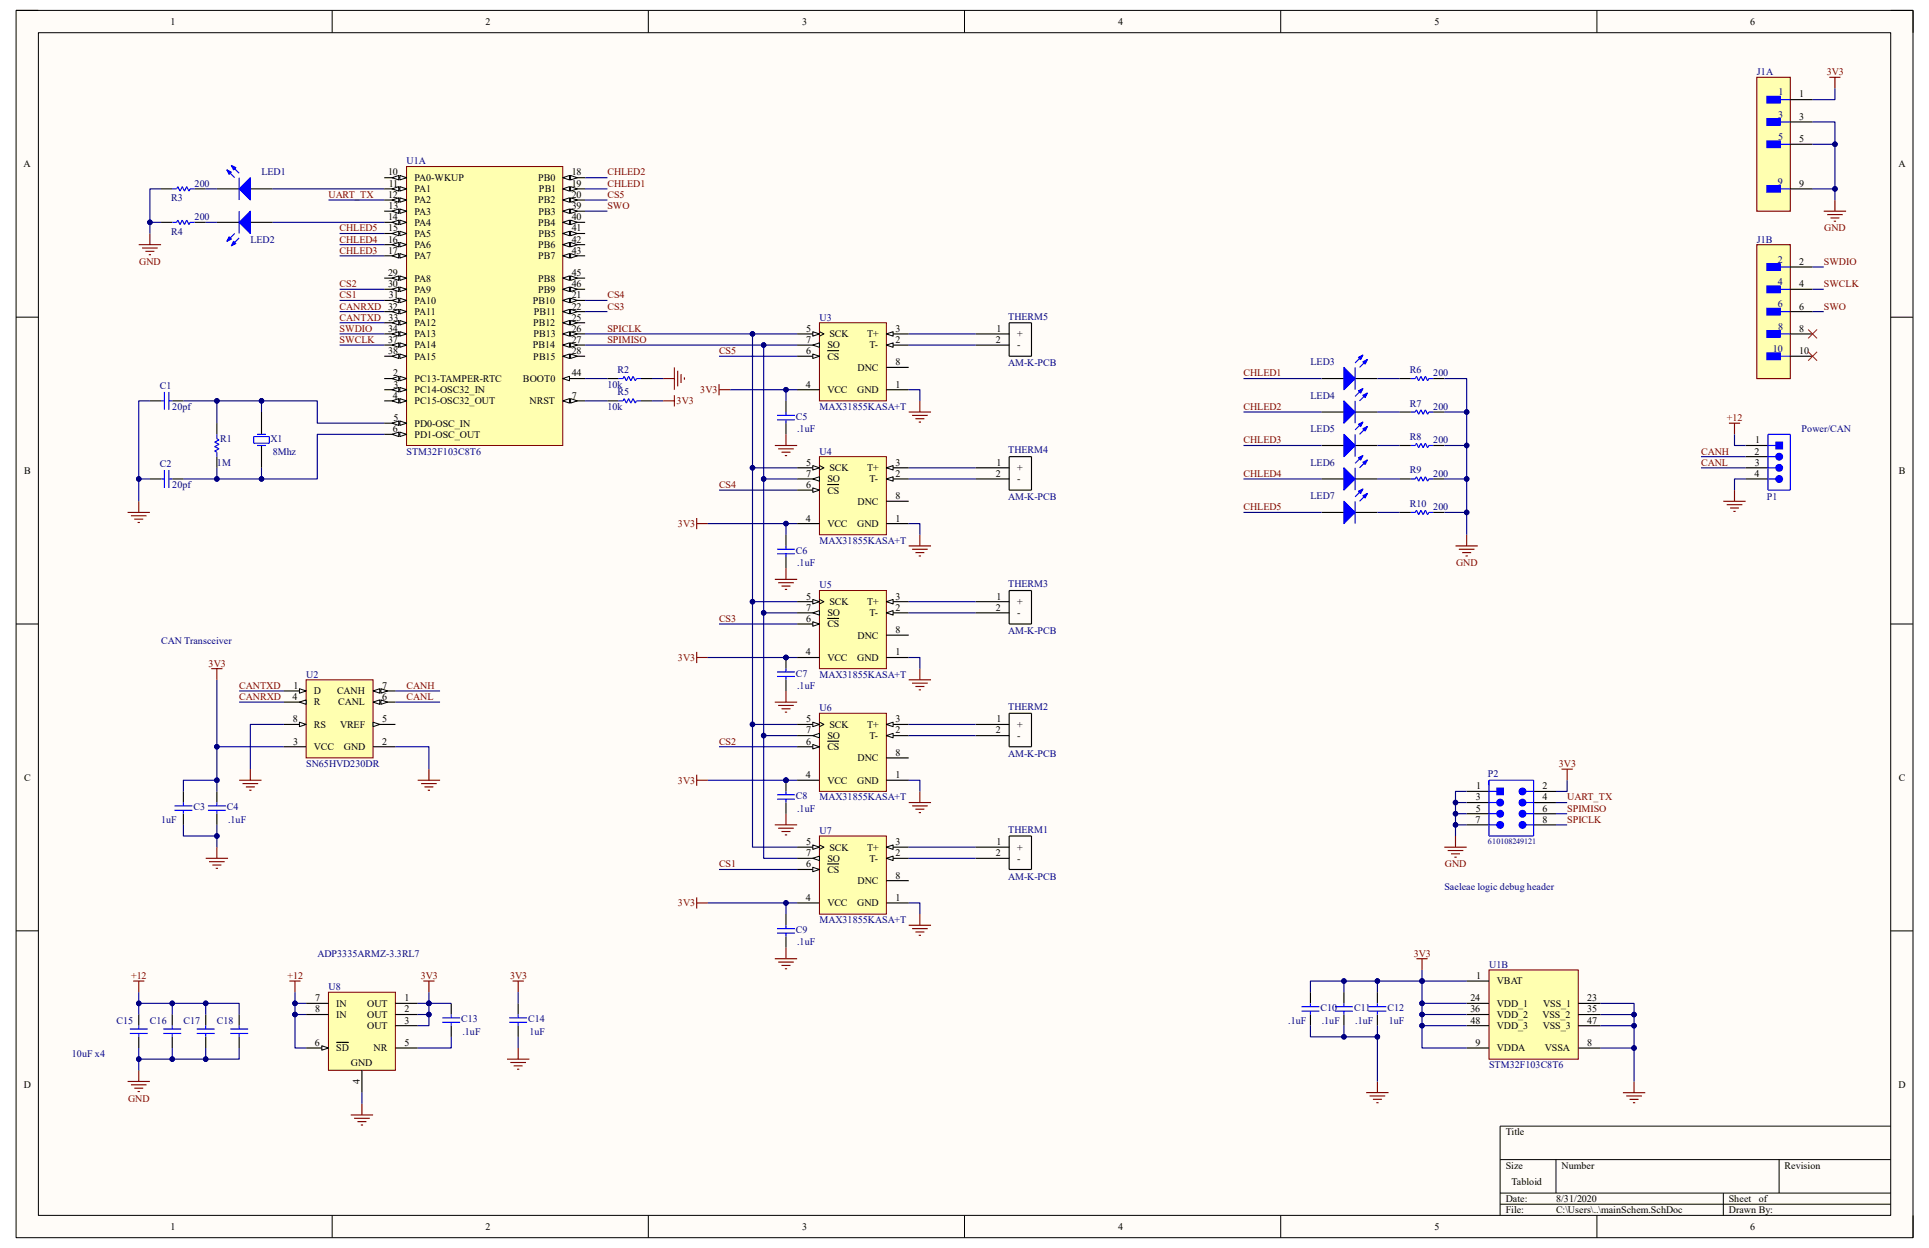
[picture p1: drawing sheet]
<svg xmlns="http://www.w3.org/2000/svg" width="432mm" height="279mm" viewBox="0 0 432 279" stroke-linecap="round" stroke-linejoin="round" font-family="sans-serif">
<defs><g id="words">
<g font-size="2.2">
<text x="38.1" y="5.6">1</text>
<text x="108.7" y="5.6">2</text>
<text x="179.6" y="5.6">3</text>
<text x="250.3" y="5.6">4</text>
<text x="321.1" y="5.6">5</text>
<text x="391.8" y="5.6">6</text>
<text x="402.8" y="21.8">1</text>
<text x="402.8" y="26.8">3</text>
<text x="402.8" y="31.8">5</text>
<text x="5.3" y="37.4">A</text>
<text x="86.9" y="39.3">10</text>
<text x="87" y="41.8">11</text>
<text x="92.8" y="40.6">PA0-WKUP</text>
<text x="120.4" y="40.6">PB0</text>
<text x="128" y="39.3">18</text>
<text x="128" y="41.8">19</text>
<text x="402.8" y="41.8">9</text>
<text x="424.9" y="37.4">A</text>
<text x="86.9" y="44.3">12</text>
<text x="87" y="46.8">13</text>
<text x="92.8" y="43.1">PA1</text>
<text x="92.8" y="45.6">PA2</text>
<text x="120.4" y="45.6">PB2</text>
<text x="120.6" y="43.1">PB1</text>
<text x="128" y="44.3">20</text>
<text x="128" y="46.8">39</text>
<text x="86.9" y="49.3">14</text>
<text x="86.9" y="51.8">15</text>
<text x="92.8" y="48">PA3</text>
<text x="92.8" y="50.5">PA4</text>
<text x="92.8" y="53">PA5</text>
<text x="120.4" y="50.5">PB4</text>
<text x="120.5" y="53">PB5</text>
<text x="120.6" y="48">PB3</text>
<text x="128" y="49.3">40</text>
<text x="128" y="51.8">41</text>
<text x="86.9" y="54.3">16</text>
<text x="86.9" y="56.8">17</text>
<text x="92.8" y="55.5">PA6</text>
<text x="92.8" y="58">PA7</text>
<text x="120.4" y="55.5">PB6</text>
<text x="120.4" y="58">PB7</text>
<text x="128" y="54.3">42</text>
<text x="128" y="56.8">43</text>
<text x="402.8" y="59.3">2</text>
<text x="86.9" y="61.8">29</text>
<text x="86.9" y="64.3">30</text>
<text x="92.8" y="63">PA8</text>
<text x="92.8" y="65.5">PA9</text>
<text x="120.4" y="65.5">PB9</text>
<text x="120.5" y="63">PB8</text>
<text x="128" y="61.8">45</text>
<text x="128" y="64.3">46</text>
<text x="402.8" y="64.3">4</text>
<text x="87" y="71.8">33</text>
<text x="87" y="66.8">31</text>
<text x="92.8" y="68">PA10</text>
<text x="92.8" y="70.5">PA11</text>
<text x="119.3" y="68">PB10</text>
<text x="119.5" y="70.5">PB11</text>
<text x="128" y="66.8">21</text>
<text x="128" y="69.3">22</text>
<text x="128" y="71.8">25</text>
<text x="402.8" y="69.3">6</text>
<text x="86.9" y="74.3">34</text>
<text x="86.9" y="76.8">37</text>
<text x="92.8" y="73">PA12</text>
<text x="92.8" y="75.5">PA13</text>
<text x="119.3" y="73">PB12</text>
<text x="119.4" y="75.5">PB13</text>
<text x="128" y="74.3">26</text>
<text x="128" y="76.8">27</text>
<text x="180.4" y="76.8">7</text>
<text x="180.5" y="74.3">5</text>
<text x="185.7" y="75.5">SCK</text>
<text x="194.1" y="75.5">T+</text>
<text x="200.4" y="76.8">2</text>
<text x="200.4" y="74.3">3</text>
<text x="222.9" y="76.8">2</text>
<text x="223.1" y="74.3">1</text>
<text x="227.7" y="75.5">+</text>
<text x="402.8" y="74.3">8</text>
<text x="86.9" y="79.3">38</text>
<text x="92.8" y="78">PA14</text>
<text x="92.8" y="80.5">PA15</text>
<text x="119.3" y="78">PB14</text>
<text x="119.4" y="80.5">PB15</text>
<text x="128" y="79.3">28</text>
<text x="180.4" y="79.3">6</text>
<text x="185.2" y="80.5">CS</text>
<text x="185.2" y="78">SO</text>
<text x="192" y="83">DNC</text>
<text x="194.6" y="78">T-</text>
<text x="200.4" y="81.8">8</text>
<text x="227.7" y="78">-</text>
<text x="402.8" y="79.3">10</text>
<text x="88" y="89.3">4</text>
<text x="88" y="84.3">2</text>
<text x="88.1" y="86.8">3</text>
<text x="92.8" y="85.5">PC13-TAMPER-RTC</text>
<text x="92.8" y="88">PC14-OSC32_IN</text>
<text x="117.1" y="85.5">BOOT0</text>
<text x="128" y="84.3">44</text>
<text x="128" y="89.3">7</text>
<text x="180.4" y="86.8">4</text>
<text x="185.2" y="88">VCC</text>
<text x="191.9" y="88">GND</text>
<text x="200.4" y="86.8">1</text>
<text x="88.1" y="94.3">5</text>
<text x="92.8" y="90.5">PC15-OSC32_OUT</text>
<text x="92.8" y="95.5">PD0-OSC_IN</text>
<text x="118.5" y="90.5">NRST</text>
<text x="88" y="96.8">6</text>
<text x="92.8" y="98">PD1-OSC_OUT</text>
<text x="392.7" y="101.8">2</text>
<text x="392.9" y="99.3">1</text>
<text x="5.4" y="106.1">B</text>
<text x="180.4" y="106.8">7</text>
<text x="180.5" y="104.3">5</text>
<text x="185.2" y="108">SO</text>
<text x="185.7" y="105.5">SCK</text>
<text x="194.1" y="105.5">T+</text>
<text x="194.6" y="108">T-</text>
<text x="200.4" y="106.8">2</text>
<text x="200.4" y="104.3">3</text>
<text x="222.9" y="106.8">2</text>
<text x="223.1" y="104.3">1</text>
<text x="227.7" y="105.5">+</text>
<text x="227.7" y="108">-</text>
<text x="392.7" y="106.8">4</text>
<text x="392.8" y="104.3">3</text>
<text x="425.1" y="106.1">B</text>
<text x="180.4" y="109.3">6</text>
<text x="185.2" y="110.5">CS</text>
<text x="192" y="113">DNC</text>
<text x="200.4" y="111.8">8</text>
<text x="180.4" y="116.8">4</text>
<text x="185.2" y="118">VCC</text>
<text x="191.9" y="118">GND</text>
<text x="200.4" y="116.8">1</text>
<text x="180.4" y="136.7">7</text>
<text x="180.5" y="134.2">5</text>
<text x="185.2" y="138">SO</text>
<text x="185.7" y="135.5">SCK</text>
<text x="194.1" y="135.5">T+</text>
<text x="194.6" y="138">T-</text>
<text x="200.4" y="136.7">2</text>
<text x="200.4" y="134.2">3</text>
<text x="222.9" y="136.7">2</text>
<text x="223.1" y="134.2">1</text>
<text x="227.7" y="135.5">+</text>
<text x="227.7" y="138">-</text>
<text x="180.4" y="139.2">6</text>
<text x="185.2" y="140.5">CS</text>
<text x="192" y="143">DNC</text>
<text x="200.4" y="141.7">8</text>
<text x="180.4" y="146.7">4</text>
<text x="185.2" y="148">VCC</text>
<text x="191.9" y="148">GND</text>
<text x="200.4" y="146.7">1</text>
<text x="65.7" y="154.2">1</text>
<text x="70.3" y="155.4">D</text>
<text x="75.4" y="155.4">CANH</text>
<text x="85.5" y="154.2">7</text>
<text x="65.5" y="156.7">4</text>
<text x="65.5" y="161.7">8</text>
<text x="70.3" y="157.9">R</text>
<text x="75.7" y="157.9">CANL</text>
<text x="85.5" y="161.7">5</text>
<text x="85.5" y="156.7">6</text>
<text x="180.5" y="161.7">5</text>
<text x="200.4" y="161.7">3</text>
<text x="223.1" y="161.7">1</text>
<text x="65.6" y="166.7">3</text>
<text x="70.3" y="167.9">VCC</text>
<text x="70.3" y="162.9">RS</text>
<text x="76.1" y="162.9">VREF</text>
<text x="77" y="167.9">GND</text>
<text x="85.5" y="166.7">2</text>
<text x="180.4" y="166.7">6</text>
<text x="180.4" y="164.2">7</text>
<text x="185.2" y="167.9">CS</text>
<text x="185.2" y="165.4">SO</text>
<text x="185.7" y="162.9">SCK</text>
<text x="194.1" y="162.9">T+</text>
<text x="194.6" y="165.4">T-</text>
<text x="200.4" y="164.2">2</text>
<text x="222.9" y="164.2">2</text>
<text x="227.7" y="162.9">+</text>
<text x="227.7" y="165.4">-</text>
<text x="192" y="170.4">DNC</text>
<text x="200.4" y="169.2">8</text>
<text x="5.4" y="174.8">C</text>
<text x="180.4" y="174.2">4</text>
<text x="185.2" y="175.4">VCC</text>
<text x="191.9" y="175.4">GND</text>
<text x="200.4" y="174.2">1</text>
<text x="330.4" y="179.2">3</text>
<text x="330.5" y="176.7">1</text>
<text x="345.3" y="179.2">4</text>
<text x="345.3" y="176.7">2</text>
<text x="425" y="174.8">C</text>
<text x="330.3" y="184.2">7</text>
<text x="330.3" y="181.7">5</text>
<text x="345.3" y="181.7">6</text>
<text x="345.3" y="184.2">8</text>
<text x="180.4" y="191.7">7</text>
<text x="180.5" y="189.2">5</text>
<text x="185.7" y="190.4">SCK</text>
<text x="194.1" y="190.4">T+</text>
<text x="200.4" y="191.7">2</text>
<text x="200.4" y="189.2">3</text>
<text x="222.9" y="191.7">2</text>
<text x="223.1" y="189.2">1</text>
<text x="227.7" y="190.4">+</text>
<text x="180.4" y="194.2">6</text>
<text x="185.2" y="195.4">CS</text>
<text x="185.2" y="192.9">SO</text>
<text x="192" y="197.9">DNC</text>
<text x="194.6" y="192.9">T-</text>
<text x="200.4" y="196.7">8</text>
<text x="227.7" y="192.9">-</text>
<text x="180.4" y="201.7">4</text>
<text x="185.2" y="202.9">VCC</text>
<text x="191.9" y="202.9">GND</text>
<text x="200.4" y="201.7">1</text>
<text x="330.5" y="219.2">1</text>
<text x="335.1" y="220.4">VBAT</text>
<text x="70.5" y="224.2">7</text>
<text x="70.5" y="226.7">8</text>
<text x="75.3" y="225.4">IN</text>
<text x="75.3" y="227.9">IN</text>
<text x="82.2" y="225.4">OUT</text>
<text x="82.2" y="227.9">OUT</text>
<text x="90.5" y="224.2">1</text>
<text x="90.5" y="226.7">2</text>
<text x="329.1" y="224.2">24</text>
<text x="329.1" y="226.7">36</text>
<text x="335.1" y="225.4">VDD_1</text>
<text x="335.1" y="227.9">VDD_2</text>
<text x="345.3" y="227.9">VSS_2</text>
<text x="345.4" y="225.4">VSS_1</text>
<text x="355.3" y="224.2">23</text>
<text x="355.3" y="226.7">35</text>
<text x="82.2" y="230.4">OUT</text>
<text x="90.5" y="229.2">3</text>
<text x="329.2" y="229.2">48</text>
<text x="335.1" y="230.4">VDD_3</text>
<text x="345.4" y="230.4">VSS_3</text>
<text x="355.3" y="229.2">47</text>
<text x="70.5" y="234.1">6</text>
<text x="75.3" y="235.4">SD</text>
<text x="78.5" y="238.6">GND</text>
<text x="83.6" y="235.4">NR</text>
<text x="90.5" y="234.1">5</text>
<text x="330.3" y="234.1">9</text>
<text x="335.1" y="235.4">VDDA</text>
<text x="345.8" y="235.4">VSSA</text>
<text x="355.3" y="234.1">8</text>
<text x="5.3" y="243.5">D</text>
<text x="80.5" y="242.7" transform="rotate(-90 80.5 242.7)">4</text>
<text x="425" y="243.5">D</text>
<text x="337.1" y="254.1">Title</text>
<text x="337.1" y="261.6">Size</text>
<text x="349.5" y="261.6">Number</text>
<text x="399.5" y="261.6">Revision</text>
<text x="337.1" y="269.1">Date:</text>
<text x="338.3" y="265.3">Tabloid</text>
<text x="348.3" y="269.1">8/31/2020</text>
<text x="387" y="269.1">Sheet</text>
<text x="393.7" y="269.1">of</text>
<text x="38.1" y="275.3">1</text>
<text x="108.7" y="275.3">2</text>
<text x="179.6" y="275.3">3</text>
<text x="250.3" y="275.3">4</text>
<text x="321.1" y="275.3">5</text>
<text x="337.1" y="271.6">File:</text>
<text x="348.3" y="271.6">C:\Users\..\mainSchem.SchDoc</text>
<text x="387" y="271.6">Drawn By:</text>
<text x="391.8" y="275.3">6</text>
</g>
<g font-size="2.2" fill="#000080">
<text x="393.3" y="16.8">J1A</text>
<text x="398.1" y="21.3">1</text>
<text x="398.1" y="26.3">3</text>
<text x="398" y="31.3">5</text>
<text x="43.6" y="41.8">200</text>
<text x="58.5" y="39.3">LED1</text>
<text x="91" y="36.8">U1A</text>
<text x="398" y="41.3">9</text>
<text x="38.3" y="45">R3</text>
<text x="38.3" y="52.5">R4</text>
<text x="43.6" y="49.3">200</text>
<text x="56" y="54.3">LED2</text>
<text x="393.3" y="54.3">J1B</text>
<text x="398" y="58.8">2</text>
<text x="398" y="63.8">4</text>
<text x="183.4" y="71.8">U3</text>
<text x="225.7" y="71.5">THERM5</text>
<text x="398" y="68.8">6</text>
<text x="398" y="73.8">8</text>
<text x="138.2" y="83.5">R2</text>
<text x="225.7" y="82">AM-K-PCB</text>
<text x="293.4" y="81.8">LED3</text>
<text x="315.6" y="83.5">R6</text>
<text x="396.8" y="78.8">10</text>
<text x="35.8" y="87">C1</text>
<text x="136" y="86.8">10k</text>
<text x="138.2" y="88.5">R5</text>
<text x="293.4" y="89.3">LED4</text>
<text x="320.8" y="84.3">200</text>
<text x="38.6" y="91.8">20pf</text>
<text x="136" y="91.8">10k</text>
<text x="178.2" y="94">C5</text>
<text x="183.4" y="91.8">MAX31855KASA+T</text>
<text x="315.6" y="91">R7</text>
<text x="320.8" y="91.8">200</text>
<text x="49.3" y="99">R1</text>
<text x="60.5" y="99">X1</text>
<text x="61" y="101.8">8Mhz</text>
<text x="91" y="101.8">STM32F103C8T6</text>
<text x="178.4" y="96.8">.1uF</text>
<text x="183.4" y="101.8">U4</text>
<text x="225.7" y="101.5">THERM4</text>
<text x="293.4" y="96.8">LED5</text>
<text x="315.6" y="98.5">R8</text>
<text x="320.8" y="99.3">200</text>
<text x="403.3" y="96.8">Power/CAN</text>
<text x="35.8" y="104.5">C2</text>
<text x="48.6" y="104.3">1M</text>
<text x="293.4" y="104.3">LED6</text>
<text x="315.6" y="106">R9</text>
<text x="320.8" y="106.8">200</text>
<text x="38.6" y="109.3">20pf</text>
<text x="225.7" y="112">AM-K-PCB</text>
<text x="293.4" y="111.8">LED7</text>
<text x="315.6" y="113.5">R10</text>
<text x="395.5" y="112">P1</text>
<text x="320.8" y="114.3">200</text>
<text x="178.2" y="124">C6</text>
<text x="183.4" y="121.8">MAX31855KASA+T</text>
<text x="178.4" y="126.7">.1uF</text>
<text x="183.4" y="131.7">U5</text>
<text x="225.7" y="131.5">THERM3</text>
<text x="225.7" y="142">AM-K-PCB</text>
<text x="36.1" y="144.2">CAN Transceiver</text>
<text x="68.5" y="151.7">U2</text>
<text x="178.2" y="151.5">C7</text>
<text x="178.4" y="154.2">.1uF</text>
<text x="183.4" y="151.7">MAX31855KASA+T</text>
<text x="183.4" y="159.2">U6</text>
<text x="225.7" y="159">THERM2</text>
<text x="68.5" y="171.7">SN65HVD230DR</text>
<text x="225.7" y="169.5">AM-K-PCB</text>
<text x="333.1" y="173.9">P2</text>
<text x="178.2" y="178.9">C8</text>
<text x="183.4" y="179.2">MAX31855KASA+T</text>
<text x="36.1" y="184.2">1uF</text>
<text x="43.3" y="181.4">C3</text>
<text x="50.8" y="181.4">C4</text>
<text x="51" y="184.2">.1uF</text>
<text x="178.4" y="181.7">.1uF</text>
<text x="183.4" y="186.7">U7</text>
<text x="225.7" y="186.4">THERM1</text>
<text x="225.7" y="196.9">AM-K-PCB</text>
<text x="323.3" y="199.2">Saeleae logic debug header</text>
<text x="178.2" y="208.9">C9</text>
<text x="183.4" y="206.7">MAX31855KASA+T</text>
<text x="71" y="214.2">ADP3335ARMZ-3.3RL7</text>
<text x="178.4" y="211.7">.1uF</text>
<text x="73.5" y="221.7">U8</text>
<text x="333.3" y="216.7">U1B</text>
<text x="295.6" y="226.4">C10</text>
<text x="303.1" y="226.4">C11</text>
<text x="310.6" y="226.4">C12</text>
<text x="26.1" y="229.2">C15</text>
<text x="33.6" y="229.2">C16</text>
<text x="41.1" y="229.2">C17</text>
<text x="48.6" y="229.2">C18</text>
<text x="103.3" y="228.9">C13</text>
<text x="103.5" y="231.6">.1uF</text>
<text x="118.2" y="228.9">C14</text>
<text x="118.5" y="231.6">1uF</text>
<text x="288.4" y="229.2">.1uF</text>
<text x="295.9" y="229.2">.1uF</text>
<text x="303.4" y="229.2">.1uF</text>
<text x="310.9" y="229.2">1uF</text>
<text x="16.1" y="236.6">10uF x4</text>
<text x="333.3" y="239.1">STM32F103C8T6</text>
</g>
<g font-size="2.2" fill="#800000">
<text x="408.9" y="16.8">3V3</text>
<text x="136" y="41.8">CHLED1</text>
<text x="136" y="39.3">CHLED2</text>
<text x="73.5" y="44.3">UART_TX</text>
<text x="136" y="46.8">SWO</text>
<text x="136" y="44.3">CS5</text>
<text x="76" y="51.8">CHLED5</text>
<text x="408.3" y="51.8">GND</text>
<text x="31.2" y="59.3">GND</text>
<text x="76" y="56.8">CHLED3</text>
<text x="76" y="54.3">CHLED4</text>
<text x="408.3" y="59.3">SWDIO</text>
<text x="76" y="64.3">CS2</text>
<text x="408.3" y="64.3">SWCLK</text>
<text x="76" y="69.3">CANRXD 32</text>
<text x="76" y="71.8">CANTXD</text>
<text x="76" y="66.8">CS1</text>
<text x="136" y="69.3">CS3</text>
<text x="136" y="66.8">CS4</text>
<text x="408.3" y="69.3">SWO</text>
<text x="76" y="74.3">SWDIO</text>
<text x="76" y="76.8">SWCLK</text>
<text x="136" y="74.3">SPICLK</text>
<text x="136" y="76.8">SPIMISO</text>
<text x="161" y="79.3">CS5</text>
<text x="156.8" y="88">3V3</text>
<text x="278.4" y="84.3">CHLED1</text>
<text x="151.5" y="90.5">3V3</text>
<text x="278.4" y="91.8">CHLED2</text>
<text x="386.5" y="94.3">+12</text>
<text x="278.4" y="99.3">CHLED3</text>
<text x="380.8" y="101.8">CANH</text>
<text x="278.4" y="106.8">CHLED4</text>
<text x="380.8" y="104.3">CANL</text>
<text x="161" y="109.3">CS4</text>
<text x="151.8" y="118">3V3</text>
<text x="278.4" y="114.3">CHLED5</text>
<text x="325.9" y="126.7">GND</text>
<text x="161" y="139.2">CS3</text>
<text x="46.7" y="149.2">3V3</text>
<text x="151.8" y="148">3V3</text>
<text x="53.6" y="154.2">CANTXD</text>
<text x="91" y="154.2">CANH</text>
<text x="53.6" y="156.7">CANRXD</text>
<text x="91" y="156.7">CANL</text>
<text x="161" y="166.7">CS2</text>
<text x="349" y="171.7">3V3</text>
<text x="151.8" y="175.4">3V3</text>
<text x="350.8" y="179.2">UART_TX</text>
<text x="350.8" y="184.2">SPICLK</text>
<text x="350.8" y="181.7">SPIMISO</text>
<text x="161" y="194.2">CS1</text>
<text x="323.4" y="194.2">GND</text>
<text x="151.8" y="202.9">3V3</text>
<text x="316.5" y="214.2">3V3</text>
<text x="29.3" y="219.2">+12</text>
<text x="64.3" y="219.2">+12</text>
<text x="94.2" y="219.2">3V3</text>
<text x="114.2" y="219.2">3V3</text>
<text x="28.7" y="246.6">GND</text>
</g>
<text font-size="1.8" fill="#000080" x="333.1" y="189">610108249121</text>
</g></defs>
<path d="M3.6 2.3h424.6v274.8h-424.6z" fill-rule="evenodd" fill="#fffcf8"/>
<path d="M3.6 2.3h424.6v274.8h-424.6z" fill="none" stroke="#000" stroke-width=".22"/>
<path d="M8.6 7.3h414.6v264.8h-414.6z" fill-rule="evenodd" fill="#fffcf8"/>
<g fill="none" stroke="#000" stroke-width=".22">
<path d="M3.6 2.3h5M8.6 7.3h414.6v264.8h-414.6zM74.4 2.3v5M145.1 2.3v5M215.9 2.3v5M286.7 2.3v5M357.5 2.3v5M423.2 2.3h5v5M3.6 71h5M423.2 71h5M3.6 139.7h5M423.2 139.7h5"/>
<path d="M3.6 208.4h5M423.2 208.4h5M335.8 259.6h87.4M348.3 259.6v7.5M398.3 259.6v7.5M423.2 252.1h-87.4v20M74.4 272.1v5M145.1 272.1v5M215.9 272.1v5M286.7 272.1v5M335.8 267.1h87.4M335.8 269.6h87.4"/>
<path d="M357.5 272.1v5M385.8 267.1v5M428.2 272.1v5"/>
</g>
<path d="M91 37.3h35v62.4h-35z" fill-rule="evenodd" fill="#ffffb0"/>
<path d="M91 37.3h35v62.4h-35z" fill="none" stroke="#800000" stroke-width=".22"/>
<path d="M126 84.8h5" fill="none" stroke="#000" stroke-width=".25"/>
<path d="M126 84.8l1.5-.6v1z" fill="#f8fcff"/>
<path d="M126 84.8l1.5-.6v1z" fill="none" stroke="#000" stroke-width=".22"/>
<path d="M126 89.7h5" fill="none" stroke="#000" stroke-width=".25"/>
<path d="M126 89.7l1.5-.5v1z" fill="#f8fcff"/>
<path d="M126 89.7l1.5-.5v1z" fill="none" stroke="#000" stroke-width=".22"/>
<path d="M127.7 89.2l1.5 .5-1.5 .5z" fill="#f8fcff"/>
<path d="M127.7 89.2l1.5 .5-1.5 .5z" fill="none" stroke="#000" stroke-width=".22"/>
<path d="M86 39.8h5" fill="none" stroke="#000" stroke-width=".25"/>
<path d="M89.5 39.3l1.5 .5-1.5 .5z" fill="#f8fcff"/>
<path d="M89.5 39.3l1.5 .5-1.5 .5z" fill="none" stroke="#000" stroke-width=".22"/>
<path d="M87.8 39.8l1.5-.5v1z" fill="#f8fcff"/>
<path d="M87.8 39.8l1.5-.5v1z" fill="none" stroke="#000" stroke-width=".22"/>
<path d="M86 42.3h5" fill="none" stroke="#000" stroke-width=".25"/>
<path d="M89.5 41.8l1.5 .5-1.5 .5z" fill="#f8fcff"/>
<path d="M89.5 41.8l1.5 .5-1.5 .5z" fill="none" stroke="#000" stroke-width=".22"/>
<path d="M87.8 42.3l1.5-.5v1z" fill="#f8fcff"/>
<path d="M87.8 42.3l1.5-.5v1z" fill="none" stroke="#000" stroke-width=".22"/>
<path d="M86 67.3h5" fill="none" stroke="#000" stroke-width=".25"/>
<path d="M89.5 66.8l1.5 .5-1.5 .5z" fill="#f8fcff"/>
<path d="M89.5 66.8l1.5 .5-1.5 .5z" fill="none" stroke="#000" stroke-width=".22"/>
<path d="M87.8 67.3l1.5-.5v1z" fill="#f8fcff"/>
<path d="M87.8 67.3l1.5-.5v1z" fill="none" stroke="#000" stroke-width=".22"/>
<path d="M86 69.8h5" fill="none" stroke="#000" stroke-width=".25"/>
<path d="M89.5 69.3l1.5 .5-1.5 .5z" fill="#f8fcff"/>
<path d="M89.5 69.3l1.5 .5-1.5 .5z" fill="none" stroke="#000" stroke-width=".22"/>
<path d="M87.8 69.8l1.5-.5v1z" fill="#f8fcff"/>
<path d="M87.8 69.8l1.5-.5v1z" fill="none" stroke="#000" stroke-width=".22"/>
<path d="M86 72.3h5" fill="none" stroke="#000" stroke-width=".25"/>
<path d="M89.5 71.8l1.5 .5-1.5 .5z" fill="#f8fcff"/>
<path d="M89.5 71.8l1.5 .5-1.5 .5z" fill="none" stroke="#000" stroke-width=".22"/>
<path d="M87.8 72.3l1.5-.5v1z" fill="#f8fcff"/>
<path d="M87.8 72.3l1.5-.5v1z" fill="none" stroke="#000" stroke-width=".22"/>
<path d="M86 74.8h5" fill="none" stroke="#000" stroke-width=".25"/>
<path d="M89.5 74.3l1.5 .5-1.5 .5z" fill="#f8fcff"/>
<path d="M89.5 74.3l1.5 .5-1.5 .5z" fill="none" stroke="#000" stroke-width=".22"/>
<path d="M87.8 74.8l1.5-.5v1z" fill="#f8fcff"/>
<path d="M87.8 74.8l1.5-.5v1z" fill="none" stroke="#000" stroke-width=".22"/>
<path d="M86 77.3h5" fill="none" stroke="#000" stroke-width=".25"/>
<path d="M89.5 76.8l1.5 .5-1.5 .5z" fill="#f8fcff"/>
<path d="M89.5 76.8l1.5 .5-1.5 .5z" fill="none" stroke="#000" stroke-width=".22"/>
<path d="M87.8 77.3l1.5-.5v1z" fill="#f8fcff"/>
<path d="M87.8 77.3l1.5-.5v1z" fill="none" stroke="#000" stroke-width=".22"/>
<path d="M86 79.8h5" fill="none" stroke="#000" stroke-width=".25"/>
<path d="M89.5 79.3l1.5 .5-1.5 .5z" fill="#f8fcff"/>
<path d="M89.5 79.3l1.5 .5-1.5 .5z" fill="none" stroke="#000" stroke-width=".22"/>
<path d="M87.8 79.8l1.5-.5v1z" fill="#f8fcff"/>
<path d="M87.8 79.8l1.5-.5v1z" fill="none" stroke="#000" stroke-width=".22"/>
<path d="M86 44.8h5" fill="none" stroke="#000" stroke-width=".25"/>
<path d="M89.5 44.3l1.5 .5-1.5 .5z" fill="#f8fcff"/>
<path d="M89.5 44.3l1.5 .5-1.5 .5z" fill="none" stroke="#000" stroke-width=".22"/>
<path d="M87.8 44.8l1.5-.5v1z" fill="#f8fcff"/>
<path d="M87.8 44.8l1.5-.5v1z" fill="none" stroke="#000" stroke-width=".22"/>
<path d="M86 47.3h5" fill="none" stroke="#000" stroke-width=".25"/>
<path d="M89.5 46.8l1.5 .5-1.5 .5z" fill="#f8fcff"/>
<path d="M89.5 46.8l1.5 .5-1.5 .5z" fill="none" stroke="#000" stroke-width=".22"/>
<path d="M87.8 47.3l1.5-.5v1z" fill="#f8fcff"/>
<path d="M87.8 47.3l1.5-.5v1z" fill="none" stroke="#000" stroke-width=".22"/>
<path d="M86 49.8h5" fill="none" stroke="#000" stroke-width=".25"/>
<path d="M89.5 49.3l1.5 .5-1.5 .5z" fill="#f8fcff"/>
<path d="M89.5 49.3l1.5 .5-1.5 .5z" fill="none" stroke="#000" stroke-width=".22"/>
<path d="M87.8 49.8l1.5-.5v1z" fill="#f8fcff"/>
<path d="M87.8 49.8l1.5-.5v1z" fill="none" stroke="#000" stroke-width=".22"/>
<path d="M86 52.3h5" fill="none" stroke="#000" stroke-width=".25"/>
<path d="M89.5 51.8l1.5 .5-1.5 .5z" fill="#f8fcff"/>
<path d="M89.5 51.8l1.5 .5-1.5 .5z" fill="none" stroke="#000" stroke-width=".22"/>
<path d="M87.8 52.3l1.5-.5v1z" fill="#f8fcff"/>
<path d="M87.8 52.3l1.5-.5v1z" fill="none" stroke="#000" stroke-width=".22"/>
<path d="M86 54.8h5" fill="none" stroke="#000" stroke-width=".25"/>
<path d="M89.5 54.3l1.5 .5-1.5 .5z" fill="#f8fcff"/>
<path d="M89.5 54.3l1.5 .5-1.5 .5z" fill="none" stroke="#000" stroke-width=".22"/>
<path d="M87.8 54.8l1.5-.5v1z" fill="#f8fcff"/>
<path d="M87.8 54.8l1.5-.5v1z" fill="none" stroke="#000" stroke-width=".22"/>
<path d="M86 57.3h5" fill="none" stroke="#000" stroke-width=".25"/>
<path d="M89.5 56.8l1.5 .5-1.5 .5z" fill="#f8fcff"/>
<path d="M89.5 56.8l1.5 .5-1.5 .5z" fill="none" stroke="#000" stroke-width=".22"/>
<path d="M87.8 57.3l1.5-.5v1z" fill="#f8fcff"/>
<path d="M87.8 57.3l1.5-.5v1z" fill="none" stroke="#000" stroke-width=".22"/>
<path d="M86 62.3h5" fill="none" stroke="#000" stroke-width=".25"/>
<path d="M89.5 61.8l1.5 .5-1.5 .5z" fill="#f8fcff"/>
<path d="M89.5 61.8l1.5 .5-1.5 .5z" fill="none" stroke="#000" stroke-width=".22"/>
<path d="M87.8 62.3l1.5-.5v1z" fill="#f8fcff"/>
<path d="M87.8 62.3l1.5-.5v1z" fill="none" stroke="#000" stroke-width=".22"/>
<path d="M86 64.8h5" fill="none" stroke="#000" stroke-width=".25"/>
<path d="M89.5 64.3l1.5 .5-1.5 .5z" fill="#f8fcff"/>
<path d="M89.5 64.3l1.5 .5-1.5 .5z" fill="none" stroke="#000" stroke-width=".22"/>
<path d="M87.8 64.8l1.5-.5v1z" fill="#f8fcff"/>
<path d="M87.8 64.8l1.5-.5v1z" fill="none" stroke="#000" stroke-width=".22"/>
<path d="M126 39.8h5" fill="none" stroke="#000" stroke-width=".25"/>
<path d="M126 39.8l1.5-.5v1z" fill="#f8fcff"/>
<path d="M126 39.8l1.5-.5v1z" fill="none" stroke="#000" stroke-width=".22"/>
<path d="M127.7 39.3l1.5 .5-1.5 .5z" fill="#f8fcff"/>
<path d="M127.7 39.3l1.5 .5-1.5 .5z" fill="none" stroke="#000" stroke-width=".22"/>
<path d="M126 42.3h5" fill="none" stroke="#000" stroke-width=".25"/>
<path d="M126 42.3l1.5-.5v1z" fill="#f8fcff"/>
<path d="M126 42.3l1.5-.5v1z" fill="none" stroke="#000" stroke-width=".22"/>
<path d="M127.7 41.8l1.5 .5-1.5 .5z" fill="#f8fcff"/>
<path d="M127.7 41.8l1.5 .5-1.5 .5z" fill="none" stroke="#000" stroke-width=".22"/>
<path d="M126 67.3h5" fill="none" stroke="#000" stroke-width=".25"/>
<path d="M126 67.3l1.5-.5v1z" fill="#f8fcff"/>
<path d="M126 67.3l1.5-.5v1z" fill="none" stroke="#000" stroke-width=".22"/>
<path d="M127.7 66.8l1.5 .5-1.5 .5z" fill="#f8fcff"/>
<path d="M127.7 66.8l1.5 .5-1.5 .5z" fill="none" stroke="#000" stroke-width=".22"/>
<path d="M126 69.8h5" fill="none" stroke="#000" stroke-width=".25"/>
<path d="M126 69.8l1.5-.5v1z" fill="#f8fcff"/>
<path d="M126 69.8l1.5-.5v1z" fill="none" stroke="#000" stroke-width=".22"/>
<path d="M127.7 69.3l1.5 .5-1.5 .5z" fill="#f8fcff"/>
<path d="M127.7 69.3l1.5 .5-1.5 .5z" fill="none" stroke="#000" stroke-width=".22"/>
<path d="M126 72.3h5" fill="none" stroke="#000" stroke-width=".25"/>
<path d="M126 72.3l1.5-.5v1z" fill="#f8fcff"/>
<path d="M126 72.3l1.5-.5v1z" fill="none" stroke="#000" stroke-width=".22"/>
<path d="M127.7 71.8l1.5 .5-1.5 .5z" fill="#f8fcff"/>
<path d="M127.7 71.8l1.5 .5-1.5 .5z" fill="none" stroke="#000" stroke-width=".22"/>
<path d="M126 74.8h5" fill="none" stroke="#000" stroke-width=".25"/>
<path d="M126 74.8l1.5-.5v1z" fill="#f8fcff"/>
<path d="M126 74.8l1.5-.5v1z" fill="none" stroke="#000" stroke-width=".22"/>
<path d="M127.7 74.3l1.5 .5-1.5 .5z" fill="#f8fcff"/>
<path d="M127.7 74.3l1.5 .5-1.5 .5z" fill="none" stroke="#000" stroke-width=".22"/>
<path d="M126 77.3h5" fill="none" stroke="#000" stroke-width=".25"/>
<path d="M126 77.3l1.5-.5v1z" fill="#f8fcff"/>
<path d="M126 77.3l1.5-.5v1z" fill="none" stroke="#000" stroke-width=".22"/>
<path d="M127.7 76.8l1.5 .5-1.5 .5z" fill="#f8fcff"/>
<path d="M127.7 76.8l1.5 .5-1.5 .5z" fill="none" stroke="#000" stroke-width=".22"/>
<path d="M126 79.8h5" fill="none" stroke="#000" stroke-width=".25"/>
<path d="M126 79.8l1.5-.5v1z" fill="#f8fcff"/>
<path d="M126 79.8l1.5-.5v1z" fill="none" stroke="#000" stroke-width=".22"/>
<path d="M127.7 79.3l1.5 .5-1.5 .5z" fill="#f8fcff"/>
<path d="M127.7 79.3l1.5 .5-1.5 .5z" fill="none" stroke="#000" stroke-width=".22"/>
<path d="M126 44.8h5" fill="none" stroke="#000" stroke-width=".25"/>
<path d="M126 44.8l1.5-.5v1z" fill="#f8fcff"/>
<path d="M126 44.8l1.5-.5v1z" fill="none" stroke="#000" stroke-width=".22"/>
<path d="M127.7 44.3l1.5 .5-1.5 .5z" fill="#f8fcff"/>
<path d="M127.7 44.3l1.5 .5-1.5 .5z" fill="none" stroke="#000" stroke-width=".22"/>
<path d="M126 47.3h5" fill="none" stroke="#000" stroke-width=".25"/>
<path d="M126 47.3l1.5-.5v1z" fill="#f8fcff"/>
<path d="M126 47.3l1.5-.5v1z" fill="none" stroke="#000" stroke-width=".22"/>
<path d="M127.7 46.8l1.5 .5-1.5 .5z" fill="#f8fcff"/>
<path d="M127.7 46.8l1.5 .5-1.5 .5z" fill="none" stroke="#000" stroke-width=".22"/>
<path d="M126 49.8h5" fill="none" stroke="#000" stroke-width=".25"/>
<path d="M126 49.8l1.5-.5v1z" fill="#f8fcff"/>
<path d="M126 49.8l1.5-.5v1z" fill="none" stroke="#000" stroke-width=".22"/>
<path d="M127.7 49.3l1.5 .5-1.5 .5z" fill="#f8fcff"/>
<path d="M127.7 49.3l1.5 .5-1.5 .5z" fill="none" stroke="#000" stroke-width=".22"/>
<path d="M126 52.3h5" fill="none" stroke="#000" stroke-width=".25"/>
<path d="M126 52.3l1.5-.5v1z" fill="#f8fcff"/>
<path d="M126 52.3l1.5-.5v1z" fill="none" stroke="#000" stroke-width=".22"/>
<path d="M127.7 51.8l1.5 .5-1.5 .5z" fill="#f8fcff"/>
<path d="M127.7 51.8l1.5 .5-1.5 .5z" fill="none" stroke="#000" stroke-width=".22"/>
<path d="M126 54.8h5" fill="none" stroke="#000" stroke-width=".25"/>
<path d="M126 54.8l1.5-.5v1z" fill="#f8fcff"/>
<path d="M126 54.8l1.5-.5v1z" fill="none" stroke="#000" stroke-width=".22"/>
<path d="M127.7 54.3l1.5 .5-1.5 .5z" fill="#f8fcff"/>
<path d="M127.7 54.3l1.5 .5-1.5 .5z" fill="none" stroke="#000" stroke-width=".22"/>
<path d="M126 57.3h5" fill="none" stroke="#000" stroke-width=".25"/>
<path d="M126 57.3l1.5-.5v1z" fill="#f8fcff"/>
<path d="M126 57.3l1.5-.5v1z" fill="none" stroke="#000" stroke-width=".22"/>
<path d="M127.7 56.8l1.5 .5-1.5 .5z" fill="#f8fcff"/>
<path d="M127.7 56.8l1.5 .5-1.5 .5z" fill="none" stroke="#000" stroke-width=".22"/>
<path d="M126 62.3h5" fill="none" stroke="#000" stroke-width=".25"/>
<path d="M126 62.3l1.5-.5v1z" fill="#f8fcff"/>
<path d="M126 62.3l1.5-.5v1z" fill="none" stroke="#000" stroke-width=".22"/>
<path d="M127.7 61.8l1.5 .5-1.5 .5z" fill="#f8fcff"/>
<path d="M127.7 61.8l1.5 .5-1.5 .5z" fill="none" stroke="#000" stroke-width=".22"/>
<path d="M126 64.8h5" fill="none" stroke="#000" stroke-width=".25"/>
<path d="M126 64.8l1.5-.5v1z" fill="#f8fcff"/>
<path d="M126 64.8l1.5-.5v1z" fill="none" stroke="#000" stroke-width=".22"/>
<path d="M127.7 64.3l1.5 .5-1.5 .5z" fill="#f8fcff"/>
<path d="M127.7 64.3l1.5 .5-1.5 .5z" fill="none" stroke="#000" stroke-width=".22"/>
<path d="M86 84.8h5" fill="none" stroke="#000" stroke-width=".25"/>
<path d="M89.5 84.2l1.5 .6-1.5 .4z" fill="#f8fcff"/>
<path d="M89.5 84.2l1.5 .6-1.5 .4z" fill="none" stroke="#000" stroke-width=".22"/>
<path d="M87.8 84.8l1.5-.6v1z" fill="#f8fcff"/>
<path d="M87.8 84.8l1.5-.6v1z" fill="none" stroke="#000" stroke-width=".22"/>
<path d="M86 87.2h5" fill="none" stroke="#000" stroke-width=".25"/>
<path d="M89.5 86.7l1.5 .5-1.5 .5z" fill="#f8fcff"/>
<path d="M89.5 86.7l1.5 .5-1.5 .5z" fill="none" stroke="#000" stroke-width=".22"/>
<path d="M87.8 87.2l1.5-.5v1z" fill="#f8fcff"/>
<path d="M87.8 87.2l1.5-.5v1z" fill="none" stroke="#000" stroke-width=".22"/>
<path d="M86 89.7h5" fill="none" stroke="#000" stroke-width=".25"/>
<path d="M89.5 89.2l1.5 .5-1.5 .5z" fill="#f8fcff"/>
<path d="M89.5 89.2l1.5 .5-1.5 .5z" fill="none" stroke="#000" stroke-width=".22"/>
<path d="M87.8 89.7l1.5-.5v1z" fill="#f8fcff"/>
<path d="M87.8 89.7l1.5-.5v1z" fill="none" stroke="#000" stroke-width=".22"/>
<path d="M86 94.7h5" fill="none" stroke="#000" stroke-width=".25"/>
<path d="M89.5 94.2l1.5 .5-1.5 .5z" fill="#f8fcff"/>
<path d="M89.5 94.2l1.5 .5-1.5 .5z" fill="none" stroke="#000" stroke-width=".22"/>
<path d="M87.8 94.7l1.5-.5v1z" fill="#f8fcff"/>
<path d="M87.8 94.7l1.5-.5v1z" fill="none" stroke="#000" stroke-width=".22"/>
<path d="M86 97.2h5" fill="none" stroke="#000" stroke-width=".25"/>
<path d="M89.5 96.7l1.5 .5-1.5 .5z" fill="#f8fcff"/>
<path d="M89.5 96.7l1.5 .5-1.5 .5z" fill="none" stroke="#000" stroke-width=".22"/>
<path d="M87.8 97.2l1.5-.5v1z" fill="#f8fcff"/>
<path d="M87.8 97.2l1.5-.5v1z" fill="none" stroke="#000" stroke-width=".22"/>
<path d="M33.6 89.7h2.5M38.6 89.7h2.5M48.5 94.7v2.5M58.5 92.2v5M58.5 99.7v5M33.6 107.2h2.5M38.6 107.2h2.5M48.5 102.2v2.5" fill="none" stroke="#000" stroke-width=".25"/>
<path d="M36.1 89.7h.7M36.8 87.7v4M37.8 87.7v4M37.8 89.7h.8M48.5 97.2v1l.5 .3-1 .5 1 .5-1 .5 1 .5-1 .5 .5 .2v1M56.8 97.7h3.5v1.5h-3.5zM57.5 99.7h2M57.5 97.2h2M36.1 107.2h.7M36.8 105.2v4M37.8 105.2v4M37.8 107.2h.8" fill="none" stroke="#00f" stroke-width=".25"/>
<path d="M148.5 84.8h2.5M151 82.3v4.9M151.7 83v3.5M152.5 83.8v1.9M153.2 84.5v.5M28.6 114.7h5M29.3 115.5h3.5M30.1 116.2h2M30.8 117h.5M31.1 112.2v2.5" fill="none" stroke="#800000" stroke-width=".25"/>
<path d="M68.5 152.2h15v17.5h-15z" fill-rule="evenodd" fill="#ffffb0"/>
<path d="M68.5 152.2h15v17.5h-15z" fill="none" stroke="#800000" stroke-width=".22"/>
<path d="M63.5 154.7h5" fill="none" stroke="#000" stroke-width=".25"/>
<path d="M67 154.2l1.5 .5-1.5 .5z" fill="#f8fcff"/>
<path d="M67 154.2l1.5 .5-1.5 .5z" fill="none" stroke="#000" stroke-width=".22"/>
<path d="M63.5 157.2h5M63.5 167.2h5M83.5 167.2h5" fill="none" stroke="#000" stroke-width=".25"/>
<path d="M67 157.2l1.5-.5v1z" fill="#f8fcff"/>
<path d="M67 157.2l1.5-.5v1z" fill="none" stroke="#000" stroke-width=".22"/>
<path d="M83.5 162.2h5" fill="none" stroke="#000" stroke-width=".25"/>
<path d="M83.5 161.7l1.5 .5-1.5 .5z" fill="#f8fcff"/>
<path d="M83.5 161.7l1.5 .5-1.5 .5z" fill="none" stroke="#000" stroke-width=".22"/>
<path d="M83.5 157.2h5" fill="none" stroke="#000" stroke-width=".25"/>
<path d="M83.5 157.2l1.5-.5v1z" fill="#f8fcff"/>
<path d="M83.5 157.2l1.5-.5v1z" fill="none" stroke="#000" stroke-width=".22"/>
<path d="M85.3 156.7l1.5 .5-1.5 .5z" fill="#f8fcff"/>
<path d="M85.3 156.7l1.5 .5-1.5 .5z" fill="none" stroke="#000" stroke-width=".22"/>
<path d="M83.5 154.7h5" fill="none" stroke="#000" stroke-width=".25"/>
<path d="M83.5 154.7l1.5-.5v1z" fill="#f8fcff"/>
<path d="M83.5 154.7l1.5-.5v1z" fill="none" stroke="#000" stroke-width=".22"/>
<path d="M85.3 154.2l1.5 .5-1.5 .5z" fill="#f8fcff"/>
<path d="M85.3 154.2l1.5 .5-1.5 .5z" fill="none" stroke="#000" stroke-width=".22"/>
<path d="M63.5 162.2h5" fill="none" stroke="#000" stroke-width=".25"/>
<path d="M67 161.7l1.5 .5-1.5 .5z" fill="#f8fcff"/>
<path d="M67 161.7l1.5 .5-1.5 .5z" fill="none" stroke="#000" stroke-width=".22"/>
<g fill="none" stroke="#800000" stroke-width=".25">
<path d="M47.3 149.7h2.5M48.5 149.7v2.5M53.5 174.7h5M54.3 175.4h3.5M55 176.2h2M55.8 176.9h.5M56 172.2v2.5M93.5 174.7h5M94.3 175.4h3.5M95 176.2h2M95.8 176.9h.5M96 172.2v2.5"/>
<path d="M46 192.2h5M46.8 192.9h3.5M47.6 193.7h2M48.3 194.4h.5M48.5 189.7v2.5"/>
</g>
<path d="M41.1 177.2v2.5M48.5 177.2v2.5M41.1 182.2v2.5M48.5 182.2v2.5" fill="none" stroke="#000" stroke-width=".25"/>
<path d="M41.1 179.7v.7M48.5 179.7v.7M39.1 181.4h4M39.1 180.4h4M41.1 181.4v.8M46.5 181.4h4M46.5 180.4h4M48.5 181.4v.8" fill="none" stroke="#00f" stroke-width=".25"/>
<path d="M393.3 17.3h7.4v30h-7.4z" fill-rule="evenodd" fill="#ffffb0"/>
<path d="M393.3 17.3h7.4v30h-7.4z" fill="none" stroke="#800000" stroke-width=".25"/>
<path d="M395.5 21.6h3v1.5h-3z" fill-rule="evenodd" fill="#00f"/>
<path d="M395.5 21.6h3v1.5h-3zM397.8 22.3h2.9" fill="none" stroke="#00f" stroke-width=".25"/>
<path d="M395.5 26.6h3v1.4h-3z" fill-rule="evenodd" fill="#00f"/>
<path d="M395.5 26.6h3v1.4h-3zM397.8 27.3h2.9" fill="none" stroke="#00f" stroke-width=".25"/>
<path d="M395.5 31.6h3v1.4h-3z" fill-rule="evenodd" fill="#00f"/>
<path d="M395.5 31.6h3v1.4h-3zM397.8 32.3h2.9" fill="none" stroke="#00f" stroke-width=".25"/>
<path d="M395.5 41.6h3v1.4h-3z" fill-rule="evenodd" fill="#00f"/>
<path d="M395.5 41.6h3v1.4h-3zM397.8 42.3h2.9" fill="none" stroke="#00f" stroke-width=".25"/>
<path d="M400.7 22.3h5M400.7 27.3h5M400.7 32.3h5M400.7 42.3h5" fill="none" stroke="#000" stroke-width=".25"/>
<path d="M393.3 54.8h7.4v30h-7.4z" fill-rule="evenodd" fill="#ffffb0"/>
<path d="M393.3 54.8h7.4v30h-7.4z" fill="none" stroke="#800000" stroke-width=".25"/>
<path d="M395.5 59h3v1.5h-3z" fill-rule="evenodd" fill="#00f"/>
<path d="M395.5 59h3v1.5h-3zM397.8 59.8h2.9" fill="none" stroke="#00f" stroke-width=".25"/>
<path d="M395.5 64h3v1.5h-3z" fill-rule="evenodd" fill="#00f"/>
<path d="M395.5 64h3v1.5h-3zM397.8 64.8h2.9" fill="none" stroke="#00f" stroke-width=".25"/>
<path d="M395.5 69h3v1.5h-3z" fill-rule="evenodd" fill="#00f"/>
<path d="M395.5 69h3v1.5h-3zM397.8 69.8h2.9" fill="none" stroke="#00f" stroke-width=".25"/>
<path d="M395.5 74h3v1.5h-3z" fill-rule="evenodd" fill="#00f"/>
<path d="M395.5 74h3v1.5h-3zM397.8 74.8h2.9" fill="none" stroke="#00f" stroke-width=".25"/>
<path d="M395.5 79h3v1.5h-3z" fill-rule="evenodd" fill="#00f"/>
<path d="M395.5 79h3v1.5h-3zM397.8 79.8h2.9M395.8 104.7h1.7" fill="none" stroke="#00f" stroke-width=".25"/>
<path d="M400.7 59.8h5M400.7 64.8h5M400.7 69.8h5M400.7 74.8h5M400.7 79.8h5M390.8 99.7h5M390.8 102.2h5M390.8 104.7h5" fill="none" stroke="#000" stroke-width=".25"/>
<path d="M404.7 73.8l2 2M404.7 78.8l2 2M406.7 73.8l-2 2M406.7 78.8l-2 2" fill="none" stroke="#f00" stroke-width=".22"/>
<path d="M409.5 17.3h2.5M410.7 17.3v2.5M408.2 47.3h5M409 48h3.5M409.7 48.8h2M410.5 49.5h.5M410.7 44.8v2.5" fill="none" stroke="#800000" stroke-width=".25"/>
<circle cx="398.3" cy="104.7" r=".75" fill="#00f"/>
<g fill="none" stroke="#00f" stroke-width=".25">
<path d="M395.8 102.2h1.7"/>
<circle cx="398.3" cy="104.7" r=".75"/>
</g>
<circle cx="398.3" cy="102.2" r=".75" fill="#00f"/>
<g fill="none" stroke="#00f" stroke-width=".25">
<path d="M395.8 99.7h1.7M395.8 107.2h1.7"/>
<circle cx="398.3" cy="102.2" r=".75"/>
</g>
<path d="M390.8 107.2h5" fill="none" stroke="#000" stroke-width=".25"/>
<circle cx="398.3" cy="107.2" r=".75" fill="#00f"/>
<circle cx="398.3" cy="107.2" r=".75" fill="none" stroke="#00f" stroke-width=".25"/>
<path d="M397.5 99h1.5v1.5h-1.5z" fill-rule="evenodd" fill="#00f"/>
<path d="M395.8 97.2h4.9v12.5h-4.9zM397.5 99h1.5v1.5h-1.5z" fill="none" stroke="#00f" stroke-width=".25"/>
<path d="M387 94.7h2.5M388.3 94.7v2.5M385.8 112.2h5M386.5 113h3.5M387.3 113.7h2M388 114.5h.5M388.3 109.7v2.5" fill="none" stroke="#800000" stroke-width=".25"/>
<path d="M73.5 222.1h15v17.5h-15z" fill-rule="evenodd" fill="#ffffb0"/>
<path d="M73.5 222.1h15v17.5h-15z" fill="none" stroke="#800000" stroke-width=".22"/>
<path d="M68.5 234.6h5M81 239.6v5M88.5 224.6h5M88.5 227.1h5M88.5 229.6h5M88.5 234.6h5" fill="none" stroke="#000" stroke-width=".25"/>
<path d="M72 234.1l1.5 .5-1.5 .5z" fill="#f8fcff"/>
<path d="M72 234.1l1.5 .5-1.5 .5z" fill="none" stroke="#000" stroke-width=".22"/>
<g fill="none" stroke="#000" stroke-width=".25">
<path d="M48.5 42.3h5M56 42.3h5M31.1 227.1v2.5M31.1 232.1v2.5M38.6 227.1v2.5M38.6 232.1v2.5M46 227.1v2.5M46 232.1v2.5M53.5 227.1v2.5M53.5 232.1v2.5M68.5 224.6h5M68.5 227.1h5"/>
<path d="M75.3 233.4h2.8M101 224.6v2.5M101 229.6v2.5M116 224.6v2.5M116 229.6v2.5"/>
</g>
<g fill="none" stroke="#800000" stroke-width=".25">
<path d="M29.8 219.6h2.5M31.1 219.6v2.5M64.8 219.6h2.5M66 219.6v2.5M94.8 219.6h2.5M96 219.6v2.5M114.7 219.6h2.5M116 219.6v2.5M31.1 239.6v2.5M113.5 237.1h5M114.2 237.9h3.5M115 238.6h2"/>
<path d="M115.7 239.4h.5M116 234.6v2.5M28.6 242.1h5M29.3 242.9h3.5M30.1 243.6h2M30.8 244.4h.5M78.5 249.6h5M79.3 250.4h3.5M80 251.1h2M80.8 251.9h.5M81 247.1v2.5"/>
</g>
<g fill="none" stroke="#00f" stroke-width=".25">
<path d="M29.1 231.4h4M29.1 230.4h4M31.1 229.6v.8M31.1 231.4v.7M36.6 231.4h4M36.6 230.4h4M38.6 229.6v.8M38.6 231.4v.7M44 231.4h4M44 230.4h4M46 229.6v.8M46 231.4v.7"/>
<path d="M51.5 231.4h4M51.5 230.4h4M53.5 229.6v.8M53.5 231.4v.7M99 228.9h4M99 227.9h4M101 227.1v.8M101 228.9v.7M114 228.9h4M114 227.9h4M116 227.1v.8M116 228.9v.7"/>
</g>
<path d="M56 39.8v5l-2.5-2.5z" fill="#00f"/>
<path d="M50.8 38l1.7 1.8M56 39.8v5l-2.5-2.5z" fill="none" stroke="#00f" stroke-width=".25"/>
<path d="M50.8 38l1 .5-.5 .5z" fill="#00f"/>
<path d="M50.8 38l1 .5-.5 .5zM51.8 37l1.7 1.8M53.5 39.8v5" fill="none" stroke="#00f" stroke-width=".25"/>
<path d="M51.8 37l1 .5-.5 .5z" fill="#00f"/>
<path d="M51.8 37l1 .5-.5 .5zM38.6 42.3h.9l.3-.5 .5 1 .5-1 .5 1 .5-1 .5 1 .2-.5h1" fill="none" stroke="#00f" stroke-width=".25"/>
<path d="M36.1 42.3h2.5M43.5 42.3h2.5M48.5 49.8h5M56 49.8h5" fill="none" stroke="#000" stroke-width=".25"/>
<path d="M56 47.3v5l-2.5-2.5z" fill="#00f"/>
<path d="M52.5 52.3l-1.7 1.7M56 47.3v5l-2.5-2.5z" fill="none" stroke="#00f" stroke-width=".25"/>
<path d="M51.3 53l.5 .5-1 .5z" fill="#00f"/>
<path d="M51.3 53l.5 .5-1 .5zM53.5 47.3v5M53.5 53.3l-1.7 1.7" fill="none" stroke="#00f" stroke-width=".25"/>
<path d="M52.3 54l.5 .5-1 .5z" fill="#00f"/>
<path d="M38.6 49.8h.9l.3-.5 .5 1 .5-1 .5 1 .5-1 .5 1 .2-.5h1M52.3 54l.5 .5-1 .5z" fill="none" stroke="#00f" stroke-width=".25"/>
<path d="M36.1 49.8h2.5M43.5 49.8h2.5" fill="none" stroke="#000" stroke-width=".25"/>
<path d="M31.1 54.8h5M31.8 55.5h3.5M32.6 56.3h2M33.3 57h.5M33.6 52.3v2.5" fill="none" stroke="#800000" stroke-width=".25"/>
<path d="M333.3 217.1h20v20h-20z" fill-rule="evenodd" fill="#ffffb0"/>
<path d="M333.3 217.1h20v20h-20z" fill="none" stroke="#800000" stroke-width=".22"/>
<g fill="none" stroke="#000" stroke-width=".25">
<path d="M328.3 219.6h5M293.3 222.1v2.5M293.3 227.1v2.5M300.8 222.1v2.5M300.8 227.1v2.5M308.3 222.1v2.5M308.3 227.1v2.5M328.3 224.6h5M328.3 227.1h5M328.3 229.6h5M328.3 234.6h5M353.3 224.6h5"/>
<path d="M353.3 227.1h5M353.3 229.6h5M353.3 234.6h5"/>
</g>
<path d="M317.1 214.6h2.5M318.3 214.6v2.5M305.8 244.6h5M306.6 245.4h3.5M307.3 246.1h2M308.1 246.9h.5M308.3 242.1v2.5M363.3 244.6h5M364 245.4h3.5M364.8 246.1h2M365.5 246.9h.5M365.8 242.1v2.5" fill="none" stroke="#800000" stroke-width=".25"/>
<path d="M291.3 226.4h4M291.3 225.4h4M293.3 224.6v.8M293.3 226.4v.7M298.8 226.4h4M298.8 225.4h4M300.8 224.6v.8M300.8 226.4v.7M306.3 226.4h4M306.3 225.4h4M308.3 224.6v.8M308.3 226.4v.7" fill="none" stroke="#00f" stroke-width=".25"/>
<path d="M183.4 72.3h15v17.4h-15z" fill-rule="evenodd" fill="#ffffb0"/>
<path d="M183.4 72.3h15v17.4h-15z" fill="none" stroke="#800000" stroke-width=".22"/>
<path d="M198.4 77.3h5M198.4 87.2h5" fill="none" stroke="#000" stroke-width=".25"/>
<path d="M198.4 77.3l1.5-.5v1z" fill="#f8fcff"/>
<path d="M198.4 77.3l1.5-.5v1z" fill="none" stroke="#000" stroke-width=".22"/>
<path d="M198.4 74.8h5" fill="none" stroke="#000" stroke-width=".25"/>
<path d="M198.4 74.8l1.5-.5v1z" fill="#f8fcff"/>
<path d="M198.4 74.8l1.5-.5v1z" fill="none" stroke="#000" stroke-width=".22"/>
<path d="M178.4 74.8h5M178.4 87.2h5" fill="none" stroke="#000" stroke-width=".25"/>
<path d="M181.9 74.3l1.5 .5-1.5 .5z" fill="#f8fcff"/>
<path d="M181.9 74.3l1.5 .5-1.5 .5zM183.4 74.3l1 .5-1 .5" fill="none" stroke="#000" stroke-width=".22"/>
<path d="M178.4 79.8h5" fill="none" stroke="#000" stroke-width=".25"/>
<path d="M181.9 79.3l1.5 .5-1.5 .5z" fill="#f8fcff"/>
<path d="M181.9 79.3l1.5 .5-1.5 .5z" fill="none" stroke="#000" stroke-width=".22"/>
<path d="M178.4 77.3h5M185.2 78.5h2.6" fill="none" stroke="#000" stroke-width=".25"/>
<path d="M181.9 77.3l1.5-.5v1z" fill="#f8fcff"/>
<path d="M181.9 77.3l1.5-.5v1z" fill="none" stroke="#000" stroke-width=".22"/>
<path d="M175.9 89.7v2.5M175.9 94.7v2.5M198.4 82.3h5" fill="none" stroke="#000" stroke-width=".25"/>
<path d="M173.9 94h4M173.9 93h4M175.9 92.2v.8M175.9 94v.7" fill="none" stroke="#00f" stroke-width=".25"/>
<path d="M183.4 102.2h15v17.5h-15z" fill-rule="evenodd" fill="#ffffb0"/>
<path d="M183.4 102.2h15v17.5h-15z" fill="none" stroke="#800000" stroke-width=".22"/>
<path d="M198.4 117.2h5M198.4 107.2h5" fill="none" stroke="#000" stroke-width=".25"/>
<path d="M198.4 107.2l1.5-.5v1z" fill="#f8fcff"/>
<path d="M198.4 107.2l1.5-.5v1z" fill="none" stroke="#000" stroke-width=".22"/>
<path d="M198.4 104.7h5" fill="none" stroke="#000" stroke-width=".25"/>
<path d="M198.4 104.7l1.5-.5v1z" fill="#f8fcff"/>
<path d="M198.4 104.7l1.5-.5v1z" fill="none" stroke="#000" stroke-width=".22"/>
<path d="M178.4 117.2h5M178.4 104.7h5" fill="none" stroke="#000" stroke-width=".25"/>
<path d="M181.9 104.2l1.5 .5-1.5 .5z" fill="#f8fcff"/>
<path d="M181.9 104.2l1.5 .5-1.5 .5zM183.4 104.2l1 .5-1 .5" fill="none" stroke="#000" stroke-width=".22"/>
<path d="M178.4 109.7h5" fill="none" stroke="#000" stroke-width=".25"/>
<path d="M181.9 109.2l1.5 .5-1.5 .5z" fill="#f8fcff"/>
<path d="M181.9 109.2l1.5 .5-1.5 .5z" fill="none" stroke="#000" stroke-width=".22"/>
<path d="M178.4 107.2h5M185.2 108.5h2.6" fill="none" stroke="#000" stroke-width=".25"/>
<path d="M181.9 107.2l1.5-.5v1z" fill="#f8fcff"/>
<path d="M181.9 107.2l1.5-.5v1z" fill="none" stroke="#000" stroke-width=".22"/>
<path d="M175.9 119.7v2.5M198.4 112.2h5M175.9 124.7v2.5" fill="none" stroke="#000" stroke-width=".25"/>
<path d="M173.9 124h4M173.9 123h4M175.9 122.2v.8M175.9 124v.7" fill="none" stroke="#00f" stroke-width=".25"/>
<path d="M183.4 132.2h15v17.5h-15z" fill-rule="evenodd" fill="#ffffb0"/>
<path d="M183.4 132.2h15v17.5h-15z" fill="none" stroke="#800000" stroke-width=".22"/>
<path d="M198.4 137.2h5M198.4 147.2h5" fill="none" stroke="#000" stroke-width=".25"/>
<path d="M198.4 137.2l1.5-.5v1z" fill="#f8fcff"/>
<path d="M198.4 137.2l1.5-.5v1z" fill="none" stroke="#000" stroke-width=".22"/>
<path d="M198.4 134.7h5" fill="none" stroke="#000" stroke-width=".25"/>
<path d="M198.4 134.7l1.5-.5v1z" fill="#f8fcff"/>
<path d="M198.4 134.7l1.5-.5v1z" fill="none" stroke="#000" stroke-width=".22"/>
<path d="M178.4 134.7h5M178.4 147.2h5" fill="none" stroke="#000" stroke-width=".25"/>
<path d="M181.9 134.2l1.5 .5-1.5 .5z" fill="#f8fcff"/>
<path d="M181.9 134.2l1.5 .5-1.5 .5zM183.4 134.2l1 .5-1 .5" fill="none" stroke="#000" stroke-width=".22"/>
<path d="M178.4 139.7h5" fill="none" stroke="#000" stroke-width=".25"/>
<path d="M181.9 139.2l1.5 .5-1.5 .5z" fill="#f8fcff"/>
<path d="M181.9 139.2l1.5 .5-1.5 .5z" fill="none" stroke="#000" stroke-width=".22"/>
<path d="M178.4 137.2h5M185.2 138.5h2.6" fill="none" stroke="#000" stroke-width=".25"/>
<path d="M181.9 137.2l1.5-.5v1z" fill="#f8fcff"/>
<path d="M181.9 137.2l1.5-.5v1z" fill="none" stroke="#000" stroke-width=".22"/>
<path d="M198.4 142.2h5" fill="none" stroke="#000" stroke-width=".25"/>
<circle cx="175.9" cy="147.2" r=".5" fill="#000080"/>
<circle cx="175.9" cy="147.2" r=".5" fill="none" stroke="#000080" stroke-width=".22"/>
<path d="M175.9 147.2v2.5" fill="none" stroke="#000" stroke-width=".25"/>
<circle cx="175.9" cy="147.2" r=".5" fill="#000080"/>
<circle cx="175.9" cy="147.2" r=".5" fill="none" stroke="#000080" stroke-width=".22"/>
<path d="M175.9 152.2v2.5" fill="none" stroke="#000" stroke-width=".25"/>
<path d="M173.9 151.4h4M173.9 150.4h4M175.9 149.7v.7M175.9 151.4v.8" fill="none" stroke="#00f" stroke-width=".25"/>
<path d="M183.4 159.7h15v17.5h-15z" fill-rule="evenodd" fill="#ffffb0"/>
<path d="M183.4 159.7h15v17.5h-15z" fill="none" stroke="#800000" stroke-width=".22"/>
<path d="M198.4 174.7h5M198.4 164.7h5" fill="none" stroke="#000" stroke-width=".25"/>
<path d="M198.4 164.7l1.5-.5v1z" fill="#f8fcff"/>
<path d="M198.4 164.7l1.5-.5v1z" fill="none" stroke="#000" stroke-width=".22"/>
<path d="M198.4 162.2h5" fill="none" stroke="#000" stroke-width=".25"/>
<path d="M198.4 162.2l1.5-.5v1z" fill="#f8fcff"/>
<path d="M198.4 162.2l1.5-.5v1z" fill="none" stroke="#000" stroke-width=".22"/>
<path d="M178.4 174.7h5M178.4 162.2h5" fill="none" stroke="#000" stroke-width=".25"/>
<path d="M181.9 161.7l1.5 .5-1.5 .5z" fill="#f8fcff"/>
<path d="M181.9 161.7l1.5 .5-1.5 .5zM183.4 161.7l1 .5-1 .5" fill="none" stroke="#000" stroke-width=".22"/>
<path d="M178.4 167.2h5" fill="none" stroke="#000" stroke-width=".25"/>
<path d="M181.9 166.7l1.5 .5-1.5 .5z" fill="#f8fcff"/>
<path d="M181.9 166.7l1.5 .5-1.5 .5z" fill="none" stroke="#000" stroke-width=".22"/>
<path d="M178.4 164.7h5M185.2 165.9h2.6" fill="none" stroke="#000" stroke-width=".25"/>
<path d="M181.9 164.7l1.5-.5v1z" fill="#f8fcff"/>
<path d="M181.9 164.7l1.5-.5v1z" fill="none" stroke="#000" stroke-width=".22"/>
<path d="M198.4 169.7h5" fill="none" stroke="#000" stroke-width=".25"/>
<circle cx="175.9" cy="174.7" r=".5" fill="#000080"/>
<circle cx="175.9" cy="174.7" r=".5" fill="none" stroke="#000080" stroke-width=".22"/>
<path d="M175.9 174.7v2.5" fill="none" stroke="#000" stroke-width=".25"/>
<circle cx="175.9" cy="174.7" r=".5" fill="#000080"/>
<circle cx="175.9" cy="174.7" r=".5" fill="none" stroke="#000080" stroke-width=".22"/>
<path d="M175.9 179.7v2.5" fill="none" stroke="#000" stroke-width=".25"/>
<path d="M173.9 178.9h4M173.9 177.9h4M175.9 177.2v.7M175.9 178.9v.8" fill="none" stroke="#00f" stroke-width=".25"/>
<path d="M183.4 187.2h15v17.4h-15z" fill-rule="evenodd" fill="#ffffb0"/>
<path d="M183.4 187.2h15v17.4h-15z" fill="none" stroke="#800000" stroke-width=".22"/>
<path d="M198.4 192.2h5M198.4 202.2h5" fill="none" stroke="#000" stroke-width=".25"/>
<path d="M198.4 192.2l1.5-.5v1z" fill="#f8fcff"/>
<path d="M198.4 192.2l1.5-.5v1z" fill="none" stroke="#000" stroke-width=".22"/>
<path d="M198.4 189.7h5" fill="none" stroke="#000" stroke-width=".25"/>
<path d="M198.4 189.7l1.5-.5v1z" fill="#f8fcff"/>
<path d="M198.4 189.7l1.5-.5v1z" fill="none" stroke="#000" stroke-width=".22"/>
<path d="M178.4 189.7h5M178.4 202.2h5" fill="none" stroke="#000" stroke-width=".25"/>
<path d="M181.9 189.2l1.5 .5-1.5 .5z" fill="#f8fcff"/>
<path d="M181.9 189.2l1.5 .5-1.5 .5zM183.4 189.2l1 .5-1 .5" fill="none" stroke="#000" stroke-width=".22"/>
<path d="M178.4 194.7h5" fill="none" stroke="#000" stroke-width=".25"/>
<path d="M181.9 194.2l1.5 .5-1.5 .5z" fill="#f8fcff"/>
<path d="M181.9 194.2l1.5 .5-1.5 .5z" fill="none" stroke="#000" stroke-width=".22"/>
<path d="M178.4 192.2h5M185.2 193.4h2.6" fill="none" stroke="#000" stroke-width=".25"/>
<path d="M181.9 192.2l1.5-.5v1z" fill="#f8fcff"/>
<path d="M181.9 192.2l1.5-.5v1z" fill="none" stroke="#000" stroke-width=".22"/>
<path d="M198.4 197.2h5M175.9 204.6v2.5M175.9 209.6v2.5" fill="none" stroke="#000" stroke-width=".25"/>
<path d="M173.9 208.9h4M173.9 207.9h4M175.9 207.1v.8M175.9 208.9v.7" fill="none" stroke="#00f" stroke-width=".25"/>
<g fill="none" stroke="#800000" stroke-width=".25">
<path d="M161 86v2.5M161 87.2h2.4M173.4 99.7h5M175.9 97.2v2.5M203.4 92.2h5M204.2 93h3.5M204.9 93.7h2M205.7 94.5h.5M205.9 89.7v2.5M156 116v2.5M156 117.2h2.5M174.2 100.5h3.5"/>
<path d="M174.9 101.2h2M175.7 102h.5M205.9 119.7v2.5M173.4 129.7h5M174.2 130.5h3.5M174.9 131.2h2M175.7 132h.5M175.9 127.2v2.5M203.4 122.2h5M204.2 123h3.5M204.9 123.7h2M205.7 124.5h.5"/>
<path d="M156 145.9v2.5M156 147.2h2.5M173.4 157.2h5M174.2 157.9h3.5M174.9 158.7h2M175.7 159.4h.5M175.9 154.7v2.5M203.4 152.2h5M204.2 152.9h3.5M204.9 153.7h2M205.7 154.4h.5M205.9 149.7v2.5"/>
<path d="M156 173.4v2.5M156 174.7h2.5M203.4 179.7h5M205.9 177.2v2.5M173.4 184.7h5M174.2 185.4h3.5M174.9 186.2h2M175.7 186.9h.5M175.9 182.2v2.5M204.2 180.4h3.5M204.9 181.2h2M205.7 181.9h.5"/>
<path d="M156 200.9v2.5M156 202.2h2.5M173.4 214.6h5M174.2 215.4h3.5M174.9 216.1h2M175.7 216.9h.5M175.9 212.1v2.5M203.4 207.1h5M204.2 207.9h3.5M204.9 208.7h2M205.7 209.4h.5M205.9 204.6v2.5"/>
</g>
<circle cx="340.8" cy="179.7" r=".75" fill="#00f"/>
<circle cx="340.8" cy="179.7" r=".75" fill="none" stroke="#00f" stroke-width=".25"/>
<circle cx="335.8" cy="182.2" r=".75" fill="#00f"/>
<circle cx="335.8" cy="182.2" r=".75" fill="none" stroke="#00f" stroke-width=".25"/>
<circle cx="335.8" cy="184.7" r=".75" fill="#00f"/>
<circle cx="335.8" cy="184.7" r=".75" fill="none" stroke="#00f" stroke-width=".25"/>
<circle cx="340.8" cy="184.7" r=".75" fill="#00f"/>
<circle cx="340.8" cy="184.7" r=".75" fill="none" stroke="#00f" stroke-width=".25"/>
<circle cx="340.8" cy="182.2" r=".75" fill="#00f"/>
<circle cx="340.8" cy="182.2" r=".75" fill="none" stroke="#00f" stroke-width=".25"/>
<circle cx="340.8" cy="177.2" r=".75" fill="#00f"/>
<circle cx="340.8" cy="177.2" r=".75" fill="none" stroke="#00f" stroke-width=".25"/>
<circle cx="335.8" cy="179.7" r=".75" fill="#00f"/>
<g fill="none" stroke="#00f" stroke-width=".25">
<path d="M333.3 179.7h1.8M333.3 177.2h1.8M333.3 174.7h10v12.5h-10zM341.5 179.7h1.8M341.5 177.2h1.8M333.3 182.2h1.8M333.3 184.7h1.8M341.5 182.2h1.8M341.5 184.7h1.8"/>
<circle cx="335.8" cy="179.7" r=".75"/>
</g>
<path d="M328.3 179.7h5M328.3 177.2h5M343.3 179.7h5M343.3 177.2h5M328.3 182.2h5M328.3 184.7h5M343.3 182.2h5M343.3 184.7h5" fill="none" stroke="#000" stroke-width=".25"/>
<path d="M335.1 176.4h1.4v1.5h-1.4z" fill-rule="evenodd" fill="#00f"/>
<path d="M335.1 176.4h1.4v1.5h-1.4z" fill="none" stroke="#00f" stroke-width=".22"/>
<path d="M148.5 89.7h2.5M151 88.5v2.5M349.5 172.2h2.5M350.8 172.2v2.5M323.3 189.7h5M324.1 190.4h3.5M324.8 191.2h2M325.6 191.9h.5M325.8 187.2v2.5" fill="none" stroke="#800000" stroke-width=".25"/>
<g fill="none" stroke="#000" stroke-width=".25">
<path d="M218.4 74.8h7.5M218.4 77.3h7.5M225.9 72.3h5v7.5h-5zM136 84.8h2.5M136 89.7h2.5M143.5 84.8h2.5M143.5 89.7h2.5M295.8 84.8h5M303.3 84.8h5M218.4 104.7h7.5M218.4 107.2h7.5M225.9 102.2h5v7.5h-5z"/>
<path d="M218.4 134.7h7.5M218.4 137.2h7.5M225.9 132.2h5v7.5h-5zM225.9 159.7h5v7.5h-5zM218.4 162.2h7.5M218.4 164.7h7.5M218.4 189.7h7.5M218.4 192.2h7.5M225.9 187.2h5v7.5h-5z"/>
</g>
<path d="M138.5 84.8h1l.2-.6 .5 1 .5-1 .5 1 .5-1 .5 1 .3-.4h1M138.5 89.7h1l.2-.5 .5 1 .5-1 .5 1 .5-1 .5 1 .3-.5h1" fill="none" stroke="#00f" stroke-width=".25"/>
<path d="M300.8 82.3l2.5 2.5-2.5 2.4z" fill="#00f"/>
<path d="M300.8 82.3l2.5 2.5-2.5 2.4zM306.1 80.5l-1.8 1.8" fill="none" stroke="#00f" stroke-width=".25"/>
<path d="M305.1 81l1-.5-.5 1z" fill="#00f"/>
<path d="M305.1 79.5l-1.8 1.8M303.3 82.3v4.9M305.1 81l1-.5-.5 1z" fill="none" stroke="#00f" stroke-width=".25"/>
<path d="M304.1 80l1-.5-.5 1z" fill="#00f"/>
<path d="M304.1 80l1-.5-.5 1z" fill="none" stroke="#00f" stroke-width=".25"/>
<path d="M295.8 92.2h5M303.3 92.2h5" fill="none" stroke="#000" stroke-width=".25"/>
<path d="M300.8 89.7l2.5 2.5-2.5 2.5z" fill="#00f"/>
<path d="M300.8 89.7l2.5 2.5-2.5 2.5zM306.1 88l-1.8 1.7" fill="none" stroke="#00f" stroke-width=".25"/>
<path d="M305.1 88.5l1-.5-.5 1z" fill="#00f"/>
<path d="M303.3 89.7v5M305.1 88.5l1-.5-.5 1zM305.1 87l-1.8 1.8" fill="none" stroke="#00f" stroke-width=".25"/>
<path d="M304.1 87.5l1-.5-.5 1z" fill="#00f"/>
<path d="M304.1 87.5l1-.5-.5 1z" fill="none" stroke="#00f" stroke-width=".25"/>
<path d="M295.8 99.7h5M303.3 99.7h5" fill="none" stroke="#000" stroke-width=".25"/>
<path d="M300.8 97.2l2.5 2.5-2.5 2.5z" fill="#00f"/>
<path d="M300.8 97.2l2.5 2.5-2.5 2.5zM306.1 95.5l-1.8 1.7" fill="none" stroke="#00f" stroke-width=".25"/>
<path d="M305.1 96l1-.5-.5 1z" fill="#00f"/>
<path d="M303.3 97.2v5M305.1 96l1-.5-.5 1zM305.1 94.5l-1.8 1.7" fill="none" stroke="#00f" stroke-width=".25"/>
<path d="M304.1 95l1-.5-.5 1z" fill="#00f"/>
<path d="M304.1 95l1-.5-.5 1z" fill="none" stroke="#00f" stroke-width=".25"/>
<path d="M295.8 107.2h5M303.3 107.2h5" fill="none" stroke="#000" stroke-width=".25"/>
<path d="M300.8 104.7l2.5 2.5-2.5 2.5z" fill="#00f"/>
<path d="M300.8 104.7l2.5 2.5-2.5 2.5zM306.1 103l-1.8 1.7" fill="none" stroke="#00f" stroke-width=".25"/>
<path d="M305.1 103.5l1-.5-.5 1z" fill="#00f"/>
<path d="M303.3 104.7v5M305.1 103.5l1-.5-.5 1zM305.1 102l-1.8 1.7" fill="none" stroke="#00f" stroke-width=".25"/>
<path d="M304.1 102.5l1-.5-.5 1z" fill="#00f"/>
<path d="M304.1 102.5l1-.5-.5 1z" fill="none" stroke="#00f" stroke-width=".25"/>
<path d="M295.8 114.7h5M303.3 114.7h5" fill="none" stroke="#000" stroke-width=".25"/>
<path d="M300.8 112.2l2.5 2.5-2.5 2.5z" fill="#00f"/>
<path d="M300.8 112.2l2.5 2.5-2.5 2.5zM306.1 110.5l-1.8 1.7" fill="none" stroke="#00f" stroke-width=".25"/>
<path d="M305.1 111l1-.5-.5 1z" fill="#00f"/>
<path d="M303.3 112.2v5M305.1 111l1-.5-.5 1zM305.1 109.5l-1.8 1.7" fill="none" stroke="#00f" stroke-width=".25"/>
<path d="M304.1 110l1-.5-.5 1z" fill="#00f"/>
<path d="M304.1 110l1-.5-.5 1z" fill="none" stroke="#00f" stroke-width=".25"/>
<path d="M365.8 234.6v7.5" fill="none" stroke="#000080" stroke-width=".25"/>
<circle cx="365.8" cy="234.6" r=".5" fill="#000080"/>
<circle cx="365.8" cy="234.6" r=".5" fill="none" stroke="#000080" stroke-width=".22"/>
<path d="M31.1 234.6v2.5h22.4v-2.5" fill="none" stroke="#000080" stroke-width=".25"/>
<circle cx="31.1" cy="237.1" r=".5" fill="#000080"/>
<circle cx="31.1" cy="237.1" r=".5" fill="none" stroke="#000080" stroke-width=".22"/>
<circle cx="38.6" cy="237.1" r=".5" fill="#000080"/>
<circle cx="38.6" cy="237.1" r=".5" fill="none" stroke="#000080" stroke-width=".22"/>
<circle cx="46.1" cy="237.1" r=".5" fill="#000080"/>
<circle cx="46.1" cy="237.1" r=".5" fill="none" stroke="#000080" stroke-width=".22"/>
<path d="M31.1 227.1v-2.5h22.4v2.5" fill="none" stroke="#000080" stroke-width=".25"/>
<circle cx="31.1" cy="224.6" r=".5" fill="#000080"/>
<circle cx="31.1" cy="224.6" r=".5" fill="none" stroke="#000080" stroke-width=".22"/>
<circle cx="38.6" cy="224.6" r=".5" fill="#000080"/>
<circle cx="38.6" cy="224.6" r=".5" fill="none" stroke="#000080" stroke-width=".22"/>
<circle cx="46.1" cy="224.6" r=".5" fill="#000080"/>
<circle cx="46.1" cy="224.6" r=".5" fill="none" stroke="#000080" stroke-width=".22"/>
<path d="M33.6 89.7h-2.5v17.5h2.5" fill="none" stroke="#000080" stroke-width=".25"/>
<circle cx="31.1" cy="107.2" r=".5" fill="#000080"/>
<circle cx="31.1" cy="107.2" r=".5" fill="none" stroke="#000080" stroke-width=".22"/>
<path d="M33.6 49.8h2.5" fill="none" stroke="#000080" stroke-width=".25"/>
<circle cx="33.6" cy="49.8" r=".5" fill="#000080"/>
<circle cx="33.6" cy="49.8" r=".5" fill="none" stroke="#000080" stroke-width=".22"/>
<path d="M36.1 42.3h-2.5v10" fill="none" stroke="#000080" stroke-width=".25"/>
<circle cx="33.6" cy="49.8" r=".5" fill="#000080"/>
<circle cx="33.6" cy="49.8" r=".5" fill="none" stroke="#000080" stroke-width=".22"/>
<path d="M41.1 184.7v2.5h7.4v2.5" fill="none" stroke="#000080" stroke-width=".25"/>
<circle cx="48.5" cy="187.2" r=".5" fill="#000080"/>
<circle cx="48.5" cy="187.2" r=".5" fill="none" stroke="#000080" stroke-width=".22"/>
<path d="M48.5 167.2v7.5h-7.4v2.5" fill="none" stroke="#000080" stroke-width=".25"/>
<circle cx="48.5" cy="174.7" r=".5" fill="#000080"/>
<circle cx="48.5" cy="174.7" r=".5" fill="none" stroke="#000080" stroke-width=".22"/>
<circle cx="48.5" cy="167.2" r=".5" fill="#000080"/>
<circle cx="48.5" cy="167.2" r=".5" fill="none" stroke="#000080" stroke-width=".22"/>
<path d="M41.1 107.2h17.4" fill="none" stroke="#000080" stroke-width=".25"/>
<circle cx="48.5" cy="107.2" r=".5" fill="#000080"/>
<circle cx="48.5" cy="107.2" r=".5" fill="none" stroke="#000080" stroke-width=".22"/>
<circle cx="58.5" cy="107.2" r=".5" fill="#000080"/>
<circle cx="58.5" cy="107.2" r=".5" fill="none" stroke="#000080" stroke-width=".22"/>
<path d="M41.1 89.7h17.4" fill="none" stroke="#000080" stroke-width=".25"/>
<circle cx="48.5" cy="89.7" r=".5" fill="#000080"/>
<circle cx="48.5" cy="89.7" r=".5" fill="none" stroke="#000080" stroke-width=".22"/>
<circle cx="58.5" cy="89.7" r=".5" fill="#000080"/>
<circle cx="58.5" cy="89.7" r=".5" fill="none" stroke="#000080" stroke-width=".22"/>
<path d="M46 49.8h2.5M46 42.3h2.5M48.5 152.2v15h15" fill="none" stroke="#000080" stroke-width=".25"/>
<circle cx="48.5" cy="167.2" r=".5" fill="#000080"/>
<circle cx="48.5" cy="167.2" r=".5" fill="none" stroke="#000080" stroke-width=".22"/>
<path d="M86 97.2h-15v10h-12.5v-2.5M53.5 157.2h10M53.5 154.7h10M63.5 162.2h-7.5v10" fill="none" stroke="#000080" stroke-width=".25"/>
<circle cx="58.5" cy="107.2" r=".5" fill="#000080"/>
<circle cx="58.5" cy="107.2" r=".5" fill="none" stroke="#000080" stroke-width=".22"/>
<path d="M58.5 92.2v-2.5h12.5v5h15" fill="none" stroke="#000080" stroke-width=".25"/>
<circle cx="58.5" cy="89.7" r=".5" fill="#000080"/>
<circle cx="58.5" cy="89.7" r=".5" fill="none" stroke="#000080" stroke-width=".22"/>
<path d="M61 49.8h25M61 42.3h25M66 227.1v7.5h2.5" fill="none" stroke="#000080" stroke-width=".25"/>
<circle cx="66" cy="227.1" r=".5" fill="#000080"/>
<circle cx="66" cy="227.1" r=".5" fill="none" stroke="#000080" stroke-width=".22"/>
<path d="M66 224.6v2.5h2.5" fill="none" stroke="#000080" stroke-width=".25"/>
<circle cx="66" cy="224.6" r=".5" fill="#000080"/>
<circle cx="66" cy="224.6" r=".5" fill="none" stroke="#000080" stroke-width=".22"/>
<circle cx="66" cy="227.1" r=".5" fill="#000080"/>
<circle cx="66" cy="227.1" r=".5" fill="none" stroke="#000080" stroke-width=".22"/>
<path d="M66 222.1v2.5h2.5" fill="none" stroke="#000080" stroke-width=".25"/>
<circle cx="66" cy="224.6" r=".5" fill="#000080"/>
<circle cx="66" cy="224.6" r=".5" fill="none" stroke="#000080" stroke-width=".22"/>
<g fill="none" stroke="#000080" stroke-width=".25">
<path d="M73.5 44.8h12.5M76 57.3h10M76 54.8h10M76 52.3h10M76 77.3h10M76 74.8h10M76 72.3h10M76 69.8h10M76 67.3h10M76 64.8h10M88.5 157.2h10M88.5 154.7h10"/>
<path d="M88.5 167.2h7.5v5M96 227.1v2.5h-2.5M101 232.1v2.5h-7.5"/>
</g>
<circle cx="96" cy="227.1" r=".5" fill="#000080"/>
<circle cx="96" cy="227.1" r=".5" fill="none" stroke="#000080" stroke-width=".22"/>
<path d="M96 224.6v2.5h-2.5" fill="none" stroke="#000080" stroke-width=".25"/>
<circle cx="96" cy="227.1" r=".5" fill="#000080"/>
<circle cx="96" cy="227.1" r=".5" fill="none" stroke="#000080" stroke-width=".22"/>
<circle cx="96" cy="224.6" r=".5" fill="#000080"/>
<circle cx="96" cy="224.6" r=".5" fill="none" stroke="#000080" stroke-width=".22"/>
<path d="M96 222.1v2.5h-2.5" fill="none" stroke="#000080" stroke-width=".25"/>
<circle cx="96" cy="224.6" r=".5" fill="#000080"/>
<circle cx="96" cy="224.6" r=".5" fill="none" stroke="#000080" stroke-width=".22"/>
<path d="M96 224.6h5" fill="none" stroke="#000080" stroke-width=".25"/>
<circle cx="96" cy="224.6" r=".5" fill="#000080"/>
<circle cx="96" cy="224.6" r=".5" fill="none" stroke="#000080" stroke-width=".22"/>
<path d="M131 77.3h39.9M131 89.7h5M131 84.8h5" fill="none" stroke="#000080" stroke-width=".25"/>
<circle cx="170.9" cy="77.2" r=".5" fill="#000080"/>
<circle cx="170.9" cy="77.2" r=".5" fill="none" stroke="#000080" stroke-width=".22"/>
<path d="M131 74.8h37.4" fill="none" stroke="#000080" stroke-width=".25"/>
<circle cx="168.4" cy="74.8" r=".5" fill="#000080"/>
<circle cx="168.4" cy="74.8" r=".5" fill="none" stroke="#000080" stroke-width=".22"/>
<path d="M131 39.8h5M131 47.3h5M131 44.8h5M131 42.3h5M131 69.8h5M131 67.3h5M146 89.7h2.5M146 84.8h2.5M158.5 202.2h17.4" fill="none" stroke="#000080" stroke-width=".25"/>
<circle cx="175.9" cy="202.1" r=".5" fill="#000080"/>
<circle cx="175.9" cy="202.1" r=".5" fill="none" stroke="#000080" stroke-width=".22"/>
<path d="M158.5 174.7h19.9" fill="none" stroke="#000080" stroke-width=".25"/>
<circle cx="175.9" cy="174.7" r=".5" fill="#000080"/>
<circle cx="175.9" cy="174.7" r=".5" fill="none" stroke="#000080" stroke-width=".22"/>
<path d="M158.5 147.2h19.9" fill="none" stroke="#000080" stroke-width=".25"/>
<circle cx="175.9" cy="147.2" r=".5" fill="#000080"/>
<circle cx="175.9" cy="147.2" r=".5" fill="none" stroke="#000080" stroke-width=".22"/>
<path d="M158.5 117.2h17.4" fill="none" stroke="#000080" stroke-width=".25"/>
<circle cx="175.9" cy="117.2" r=".5" fill="#000080"/>
<circle cx="175.9" cy="117.2" r=".5" fill="none" stroke="#000080" stroke-width=".22"/>
<path d="M161 79.8h17.4M163.4 87.2h12.5M161 109.7h17.4M161 139.7h17.4M161 167.2h17.4M161 194.7h17.4" fill="none" stroke="#000080" stroke-width=".25"/>
<circle cx="175.9" cy="87.2" r=".5" fill="#000080"/>
<circle cx="175.9" cy="87.2" r=".5" fill="none" stroke="#000080" stroke-width=".22"/>
<path d="M168.4 104.7v85h10" fill="none" stroke="#000080" stroke-width=".25"/>
<circle cx="168.4" cy="104.7" r=".5" fill="#000080"/>
<circle cx="168.4" cy="104.7" r=".5" fill="none" stroke="#000080" stroke-width=".22"/>
<circle cx="168.4" cy="134.7" r=".5" fill="#000080"/>
<circle cx="168.4" cy="134.7" r=".5" fill="none" stroke="#000080" stroke-width=".22"/>
<circle cx="168.4" cy="162.2" r=".5" fill="#000080"/>
<circle cx="168.4" cy="162.2" r=".5" fill="none" stroke="#000080" stroke-width=".22"/>
<path d="M168.4 162.2h10" fill="none" stroke="#000080" stroke-width=".25"/>
<circle cx="168.4" cy="162.2" r=".5" fill="#000080"/>
<circle cx="168.4" cy="162.2" r=".5" fill="none" stroke="#000080" stroke-width=".22"/>
<path d="M168.4 134.7h10" fill="none" stroke="#000080" stroke-width=".25"/>
<circle cx="168.4" cy="134.7" r=".5" fill="#000080"/>
<circle cx="168.4" cy="134.7" r=".5" fill="none" stroke="#000080" stroke-width=".22"/>
<path d="M178.4 74.8h-10v29.9h10" fill="none" stroke="#000080" stroke-width=".25"/>
<circle cx="168.4" cy="74.8" r=".5" fill="#000080"/>
<circle cx="168.4" cy="74.8" r=".5" fill="none" stroke="#000080" stroke-width=".22"/>
<circle cx="168.4" cy="104.7" r=".5" fill="#000080"/>
<circle cx="168.4" cy="104.7" r=".5" fill="none" stroke="#000080" stroke-width=".22"/>
<path d="M170.9 107.2v85h7.5" fill="none" stroke="#000080" stroke-width=".25"/>
<circle cx="170.9" cy="164.7" r=".5" fill="#000080"/>
<circle cx="170.9" cy="164.7" r=".5" fill="none" stroke="#000080" stroke-width=".22"/>
<circle cx="170.9" cy="137.2" r=".5" fill="#000080"/>
<circle cx="170.9" cy="137.2" r=".5" fill="none" stroke="#000080" stroke-width=".22"/>
<circle cx="170.9" cy="107.2" r=".5" fill="#000080"/>
<circle cx="170.9" cy="107.2" r=".5" fill="none" stroke="#000080" stroke-width=".22"/>
<path d="M170.9 164.7h7.5" fill="none" stroke="#000080" stroke-width=".25"/>
<circle cx="170.9" cy="164.7" r=".5" fill="#000080"/>
<circle cx="170.9" cy="164.7" r=".5" fill="none" stroke="#000080" stroke-width=".22"/>
<path d="M170.9 137.2h7.5" fill="none" stroke="#000080" stroke-width=".25"/>
<circle cx="170.9" cy="137.2" r=".5" fill="#000080"/>
<circle cx="170.9" cy="137.2" r=".5" fill="none" stroke="#000080" stroke-width=".22"/>
<path d="M178.4 77.3h-7.5v29.9h7.5" fill="none" stroke="#000080" stroke-width=".25"/>
<circle cx="170.9" cy="77.2" r=".5" fill="#000080"/>
<circle cx="170.9" cy="77.2" r=".5" fill="none" stroke="#000080" stroke-width=".22"/>
<circle cx="170.9" cy="107.2" r=".5" fill="#000080"/>
<circle cx="170.9" cy="107.2" r=".5" fill="none" stroke="#000080" stroke-width=".22"/>
<path d="M178.4 202.2h-2.5v2.4" fill="none" stroke="#000080" stroke-width=".25"/>
<circle cx="175.9" cy="202.1" r=".5" fill="#000080"/>
<circle cx="175.9" cy="202.1" r=".5" fill="none" stroke="#000080" stroke-width=".22"/>
<path d="M178.4 117.2h-2.5v2.5" fill="none" stroke="#000080" stroke-width=".25"/>
<circle cx="175.9" cy="117.2" r=".5" fill="#000080"/>
<circle cx="175.9" cy="117.2" r=".5" fill="none" stroke="#000080" stroke-width=".22"/>
<path d="M178.4 87.2h-2.5v2.5" fill="none" stroke="#000080" stroke-width=".25"/>
<circle cx="175.9" cy="87.2" r=".5" fill="#000080"/>
<circle cx="175.9" cy="87.2" r=".5" fill="none" stroke="#000080" stroke-width=".22"/>
<g fill="none" stroke="#000080" stroke-width=".25">
<path d="M203.4 77.3h15M203.4 74.8h15M203.4 87.2h2.5v2.5M203.4 117.2h2.5v2.5M203.4 107.2h15M203.4 104.7h15M203.4 137.2h15M203.4 134.7h15M203.4 147.2h2.5v2.5M203.4 174.7h2.5v2.5M203.4 164.7h15M203.4 162.2h15"/>
<path d="M203.4 192.2h15M203.4 189.7h15M203.4 202.2h2.5v2.4M293.3 229.6v2.5h15v-2.5"/>
</g>
<circle cx="300.8" cy="232.1" r=".5" fill="#000080"/>
<circle cx="300.8" cy="232.1" r=".5" fill="none" stroke="#000080" stroke-width=".22"/>
<circle cx="308.3" cy="232.1" r=".5" fill="#000080"/>
<circle cx="308.3" cy="232.1" r=".5" fill="none" stroke="#000080" stroke-width=".22"/>
<path d="M318.3 219.6h-25v2.5" fill="none" stroke="#000080" stroke-width=".25"/>
<circle cx="300.8" cy="219.6" r=".5" fill="#000080"/>
<circle cx="300.8" cy="219.6" r=".5" fill="none" stroke="#000080" stroke-width=".22"/>
<circle cx="308.3" cy="219.6" r=".5" fill="#000080"/>
<circle cx="308.3" cy="219.6" r=".5" fill="none" stroke="#000080" stroke-width=".22"/>
<circle cx="318.3" cy="219.6" r=".5" fill="#000080"/>
<circle cx="318.3" cy="219.6" r=".5" fill="none" stroke="#000080" stroke-width=".22"/>
<path d="M318.3 217.1v17.5h10" fill="none" stroke="#000080" stroke-width=".25"/>
<circle cx="318.3" cy="219.6" r=".5" fill="#000080"/>
<circle cx="318.3" cy="219.6" r=".5" fill="none" stroke="#000080" stroke-width=".22"/>
<circle cx="318.3" cy="224.6" r=".5" fill="#000080"/>
<circle cx="318.3" cy="224.6" r=".5" fill="none" stroke="#000080" stroke-width=".22"/>
<circle cx="318.3" cy="227.1" r=".5" fill="#000080"/>
<circle cx="318.3" cy="227.1" r=".5" fill="none" stroke="#000080" stroke-width=".22"/>
<circle cx="318.3" cy="229.6" r=".5" fill="#000080"/>
<circle cx="318.3" cy="229.6" r=".5" fill="none" stroke="#000080" stroke-width=".22"/>
<path d="M318.3 229.6h10" fill="none" stroke="#000080" stroke-width=".25"/>
<circle cx="318.3" cy="229.6" r=".5" fill="#000080"/>
<circle cx="318.3" cy="229.6" r=".5" fill="none" stroke="#000080" stroke-width=".22"/>
<path d="M318.3 227.1h10" fill="none" stroke="#000080" stroke-width=".25"/>
<circle cx="318.3" cy="227.1" r=".5" fill="#000080"/>
<circle cx="318.3" cy="227.1" r=".5" fill="none" stroke="#000080" stroke-width=".22"/>
<path d="M318.3 224.6h10" fill="none" stroke="#000080" stroke-width=".25"/>
<circle cx="318.3" cy="224.6" r=".5" fill="#000080"/>
<circle cx="318.3" cy="224.6" r=".5" fill="none" stroke="#000080" stroke-width=".22"/>
<path d="M318.3 219.6h10" fill="none" stroke="#000080" stroke-width=".25"/>
<circle cx="318.3" cy="219.6" r=".5" fill="#000080"/>
<circle cx="318.3" cy="219.6" r=".5" fill="none" stroke="#000080" stroke-width=".22"/>
<path d="M325.8 184.7h2.5" fill="none" stroke="#000080" stroke-width=".25"/>
<circle cx="325.8" cy="184.7" r=".5" fill="#000080"/>
<circle cx="325.8" cy="184.7" r=".5" fill="none" stroke="#000080" stroke-width=".22"/>
<path d="M325.8 182.2h2.5" fill="none" stroke="#000080" stroke-width=".25"/>
<circle cx="325.8" cy="182.2" r=".5" fill="#000080"/>
<circle cx="325.8" cy="182.2" r=".5" fill="none" stroke="#000080" stroke-width=".22"/>
<path d="M325.8 179.7h2.5" fill="none" stroke="#000080" stroke-width=".25"/>
<circle cx="325.8" cy="179.7" r=".5" fill="#000080"/>
<circle cx="325.8" cy="179.7" r=".5" fill="none" stroke="#000080" stroke-width=".22"/>
<path d="M328.3 177.2h-2.5v10" fill="none" stroke="#000080" stroke-width=".25"/>
<circle cx="325.8" cy="179.7" r=".5" fill="#000080"/>
<circle cx="325.8" cy="179.7" r=".5" fill="none" stroke="#000080" stroke-width=".22"/>
<circle cx="325.8" cy="182.2" r=".5" fill="#000080"/>
<circle cx="325.8" cy="182.2" r=".5" fill="none" stroke="#000080" stroke-width=".22"/>
<circle cx="325.8" cy="184.7" r=".5" fill="#000080"/>
<circle cx="325.8" cy="184.7" r=".5" fill="none" stroke="#000080" stroke-width=".22"/>
<path d="M348.3 179.7h2.5M350.8 174.7v2.5h-2.5M348.3 184.7h2.5M348.3 182.2h2.5M358.3 229.6h7.5v5h-7.5" fill="none" stroke="#000080" stroke-width=".25"/>
<circle cx="365.8" cy="229.6" r=".5" fill="#000080"/>
<circle cx="365.8" cy="229.6" r=".5" fill="none" stroke="#000080" stroke-width=".22"/>
<circle cx="365.8" cy="234.6" r=".5" fill="#000080"/>
<circle cx="365.8" cy="234.6" r=".5" fill="none" stroke="#000080" stroke-width=".22"/>
<path d="M358.3 227.1h7.5v2.5" fill="none" stroke="#000080" stroke-width=".25"/>
<circle cx="365.8" cy="227.1" r=".5" fill="#000080"/>
<circle cx="365.8" cy="227.1" r=".5" fill="none" stroke="#000080" stroke-width=".22"/>
<circle cx="365.8" cy="229.6" r=".5" fill="#000080"/>
<circle cx="365.8" cy="229.6" r=".5" fill="none" stroke="#000080" stroke-width=".22"/>
<path d="M358.3 224.6h7.5v2.5" fill="none" stroke="#000080" stroke-width=".25"/>
<circle cx="365.8" cy="227.1" r=".5" fill="#000080"/>
<circle cx="365.8" cy="227.1" r=".5" fill="none" stroke="#000080" stroke-width=".22"/>
<path d="M405.7 59.8h2.5M405.7 42.3h5M405.7 69.8h2.5M405.7 64.8h2.5M388.3 97.2v2.5h2.5M380.8 104.7h10M380.8 102.2h10M390.8 107.2h-2.5v2.5" fill="none" stroke="#000080" stroke-width=".25"/>
<circle cx="410.8" cy="42.3" r=".5" fill="#000080"/>
<circle cx="410.8" cy="42.3" r=".5" fill="none" stroke="#000080" stroke-width=".22"/>
<path d="M405.7 32.3h5" fill="none" stroke="#000080" stroke-width=".25"/>
<circle cx="410.8" cy="32.3" r=".5" fill="#000080"/>
<circle cx="410.8" cy="32.3" r=".5" fill="none" stroke="#000080" stroke-width=".22"/>
<path d="M405.7 27.3h5v17.5" fill="none" stroke="#000080" stroke-width=".25"/>
<circle cx="410.8" cy="32.3" r=".5" fill="#000080"/>
<circle cx="410.8" cy="32.3" r=".5" fill="none" stroke="#000080" stroke-width=".22"/>
<circle cx="410.8" cy="42.3" r=".5" fill="#000080"/>
<circle cx="410.8" cy="42.3" r=".5" fill="none" stroke="#000080" stroke-width=".22"/>
<path d="M410.7 19.8v2.5h-5M31.1 237.1v2.5" fill="none" stroke="#000080" stroke-width=".25"/>
<circle cx="31.1" cy="237.1" r=".5" fill="#000080"/>
<circle cx="31.1" cy="237.1" r=".5" fill="none" stroke="#000080" stroke-width=".22"/>
<path d="M31.1 222.1v2.5" fill="none" stroke="#000080" stroke-width=".25"/>
<circle cx="31.1" cy="224.6" r=".5" fill="#000080"/>
<circle cx="31.1" cy="224.6" r=".5" fill="none" stroke="#000080" stroke-width=".22"/>
<path d="M31.1 107.2v5" fill="none" stroke="#000080" stroke-width=".25"/>
<circle cx="31.1" cy="107.2" r=".5" fill="#000080"/>
<circle cx="31.1" cy="107.2" r=".5" fill="none" stroke="#000080" stroke-width=".22"/>
<path d="M38.6 234.6v2.5" fill="none" stroke="#000080" stroke-width=".25"/>
<circle cx="38.6" cy="237.1" r=".5" fill="#000080"/>
<circle cx="38.6" cy="237.1" r=".5" fill="none" stroke="#000080" stroke-width=".22"/>
<path d="M38.6 224.6v2.5" fill="none" stroke="#000080" stroke-width=".25"/>
<circle cx="38.6" cy="224.6" r=".5" fill="#000080"/>
<circle cx="38.6" cy="224.6" r=".5" fill="none" stroke="#000080" stroke-width=".22"/>
<path d="M46 234.6v2.5" fill="none" stroke="#000080" stroke-width=".25"/>
<circle cx="46.1" cy="237.1" r=".5" fill="#000080"/>
<circle cx="46.1" cy="237.1" r=".5" fill="none" stroke="#000080" stroke-width=".22"/>
<path d="M46 224.6v2.5" fill="none" stroke="#000080" stroke-width=".25"/>
<circle cx="46.1" cy="224.6" r=".5" fill="#000080"/>
<circle cx="46.1" cy="224.6" r=".5" fill="none" stroke="#000080" stroke-width=".22"/>
<path d="M48.5 184.7v2.5" fill="none" stroke="#000080" stroke-width=".25"/>
<circle cx="48.5" cy="187.2" r=".5" fill="#000080"/>
<circle cx="48.5" cy="187.2" r=".5" fill="none" stroke="#000080" stroke-width=".22"/>
<path d="M48.5 174.7v2.5" fill="none" stroke="#000080" stroke-width=".25"/>
<circle cx="48.5" cy="174.7" r=".5" fill="#000080"/>
<circle cx="48.5" cy="174.7" r=".5" fill="none" stroke="#000080" stroke-width=".22"/>
<path d="M48.5 104.7v2.5" fill="none" stroke="#000080" stroke-width=".25"/>
<circle cx="48.5" cy="107.2" r=".5" fill="#000080"/>
<circle cx="48.5" cy="107.2" r=".5" fill="none" stroke="#000080" stroke-width=".22"/>
<path d="M48.5 89.7v5" fill="none" stroke="#000080" stroke-width=".25"/>
<circle cx="48.5" cy="89.7" r=".5" fill="#000080"/>
<circle cx="48.5" cy="89.7" r=".5" fill="none" stroke="#000080" stroke-width=".22"/>
<path d="M116 222.1v2.5M116 232.1v2.5M300.8 229.6v2.5M81 244.6v2.5" fill="none" stroke="#000080" stroke-width=".25"/>
<circle cx="300.8" cy="232.1" r=".5" fill="#000080"/>
<circle cx="300.8" cy="232.1" r=".5" fill="none" stroke="#000080" stroke-width=".22"/>
<path d="M300.8 219.6v2.5" fill="none" stroke="#000080" stroke-width=".25"/>
<circle cx="300.8" cy="219.6" r=".5" fill="#000080"/>
<circle cx="300.8" cy="219.6" r=".5" fill="none" stroke="#000080" stroke-width=".22"/>
<path d="M308.3 232.1v10" fill="none" stroke="#000080" stroke-width=".25"/>
<circle cx="308.3" cy="232.1" r=".5" fill="#000080"/>
<circle cx="308.3" cy="232.1" r=".5" fill="none" stroke="#000080" stroke-width=".22"/>
<path d="M308.3 219.6v2.5" fill="none" stroke="#000080" stroke-width=".25"/>
<circle cx="308.3" cy="219.6" r=".5" fill="#000080"/>
<circle cx="308.3" cy="219.6" r=".5" fill="none" stroke="#000080" stroke-width=".22"/>
<path d="M278.4 84.8h17.4M278.4 92.2h17.4M278.4 99.7h17.4M308.3 84.8h5M308.3 92.2h5M308.3 99.7h5M323.3 84.8h5v34.9M278.4 107.2h17.4M278.4 114.7h17.4M308.3 107.2h5M308.3 114.7h5" fill="none" stroke="#000080" stroke-width=".25"/>
<path d="M313.3 84.8h2.5M313.3 92.2h2.5M313.3 99.7h2.5M320.8 84.8h2.5M320.8 92.2h2.5M320.8 99.7h2.5M313.3 107.2h2.5M313.3 114.7h2.5M320.8 107.2h2.5M320.8 114.7h2.5" fill="none" stroke="#000" stroke-width=".25"/>
<path d="M315.8 84.8h1l.3-.5 .5 .9 .5-.9 .5 .9 .5-.9 .5 .9 .2-.4h1M315.8 92.2h1l.3-.5 .5 1 .5-1 .5 1 .5-1 .5 1 .2-.5h1M315.8 99.7h1l.3-.5 .5 1 .5-1 .5 1 .5-1 .5 1 .2-.5h1M315.8 107.2h1l.3-.5 .5 1 .5-1 .5 1 .5-1 .5 1 .2-.5h1M315.8 114.7h1l.3-.5 .5 1 .5-1 .5 1 .5-1 .5 1 .2-.5h1" fill="none" stroke="#00f" stroke-width=".25"/>
<circle cx="328.3" cy="92.2" r=".5" fill="#000080"/>
<circle cx="328.3" cy="92.2" r=".5" fill="none" stroke="#000080" stroke-width=".22"/>
<circle cx="328.3" cy="99.7" r=".5" fill="#000080"/>
<circle cx="328.3" cy="99.7" r=".5" fill="none" stroke="#000080" stroke-width=".22"/>
<circle cx="328.3" cy="107.2" r=".5" fill="#000080"/>
<circle cx="328.3" cy="107.2" r=".5" fill="none" stroke="#000080" stroke-width=".22"/>
<circle cx="328.3" cy="114.7" r=".5" fill="#000080"/>
<circle cx="328.3" cy="114.7" r=".5" fill="none" stroke="#000080" stroke-width=".22"/>
<path d="M328.3 119.7v2.5M325.8 122.2h5M326.6 123h3.5M327.3 123.7h2M328.1 124.5h.5" fill="none" stroke="#800000" stroke-width=".25"/>
<path d="M323.3 92.2h5" fill="none" stroke="#000080" stroke-width=".25"/>
<circle cx="328.3" cy="92.2" r=".5" fill="#000080"/>
<circle cx="328.3" cy="92.2" r=".5" fill="none" stroke="#000080" stroke-width=".22"/>
<path d="M323.3 99.7h5" fill="none" stroke="#000080" stroke-width=".25"/>
<circle cx="328.3" cy="99.7" r=".5" fill="#000080"/>
<circle cx="328.3" cy="99.7" r=".5" fill="none" stroke="#000080" stroke-width=".22"/>
<path d="M323.3 107.2h5" fill="none" stroke="#000080" stroke-width=".25"/>
<circle cx="328.3" cy="107.2" r=".5" fill="#000080"/>
<circle cx="328.3" cy="107.2" r=".5" fill="none" stroke="#000080" stroke-width=".22"/>
<path d="M323.3 114.7h5" fill="none" stroke="#000080" stroke-width=".25"/>
<circle cx="328.3" cy="114.7" r=".5" fill="#000080"/>
<circle cx="328.3" cy="114.7" r=".5" fill="none" stroke="#000080" stroke-width=".22"/>
<use href="#words"/>
</svg>
